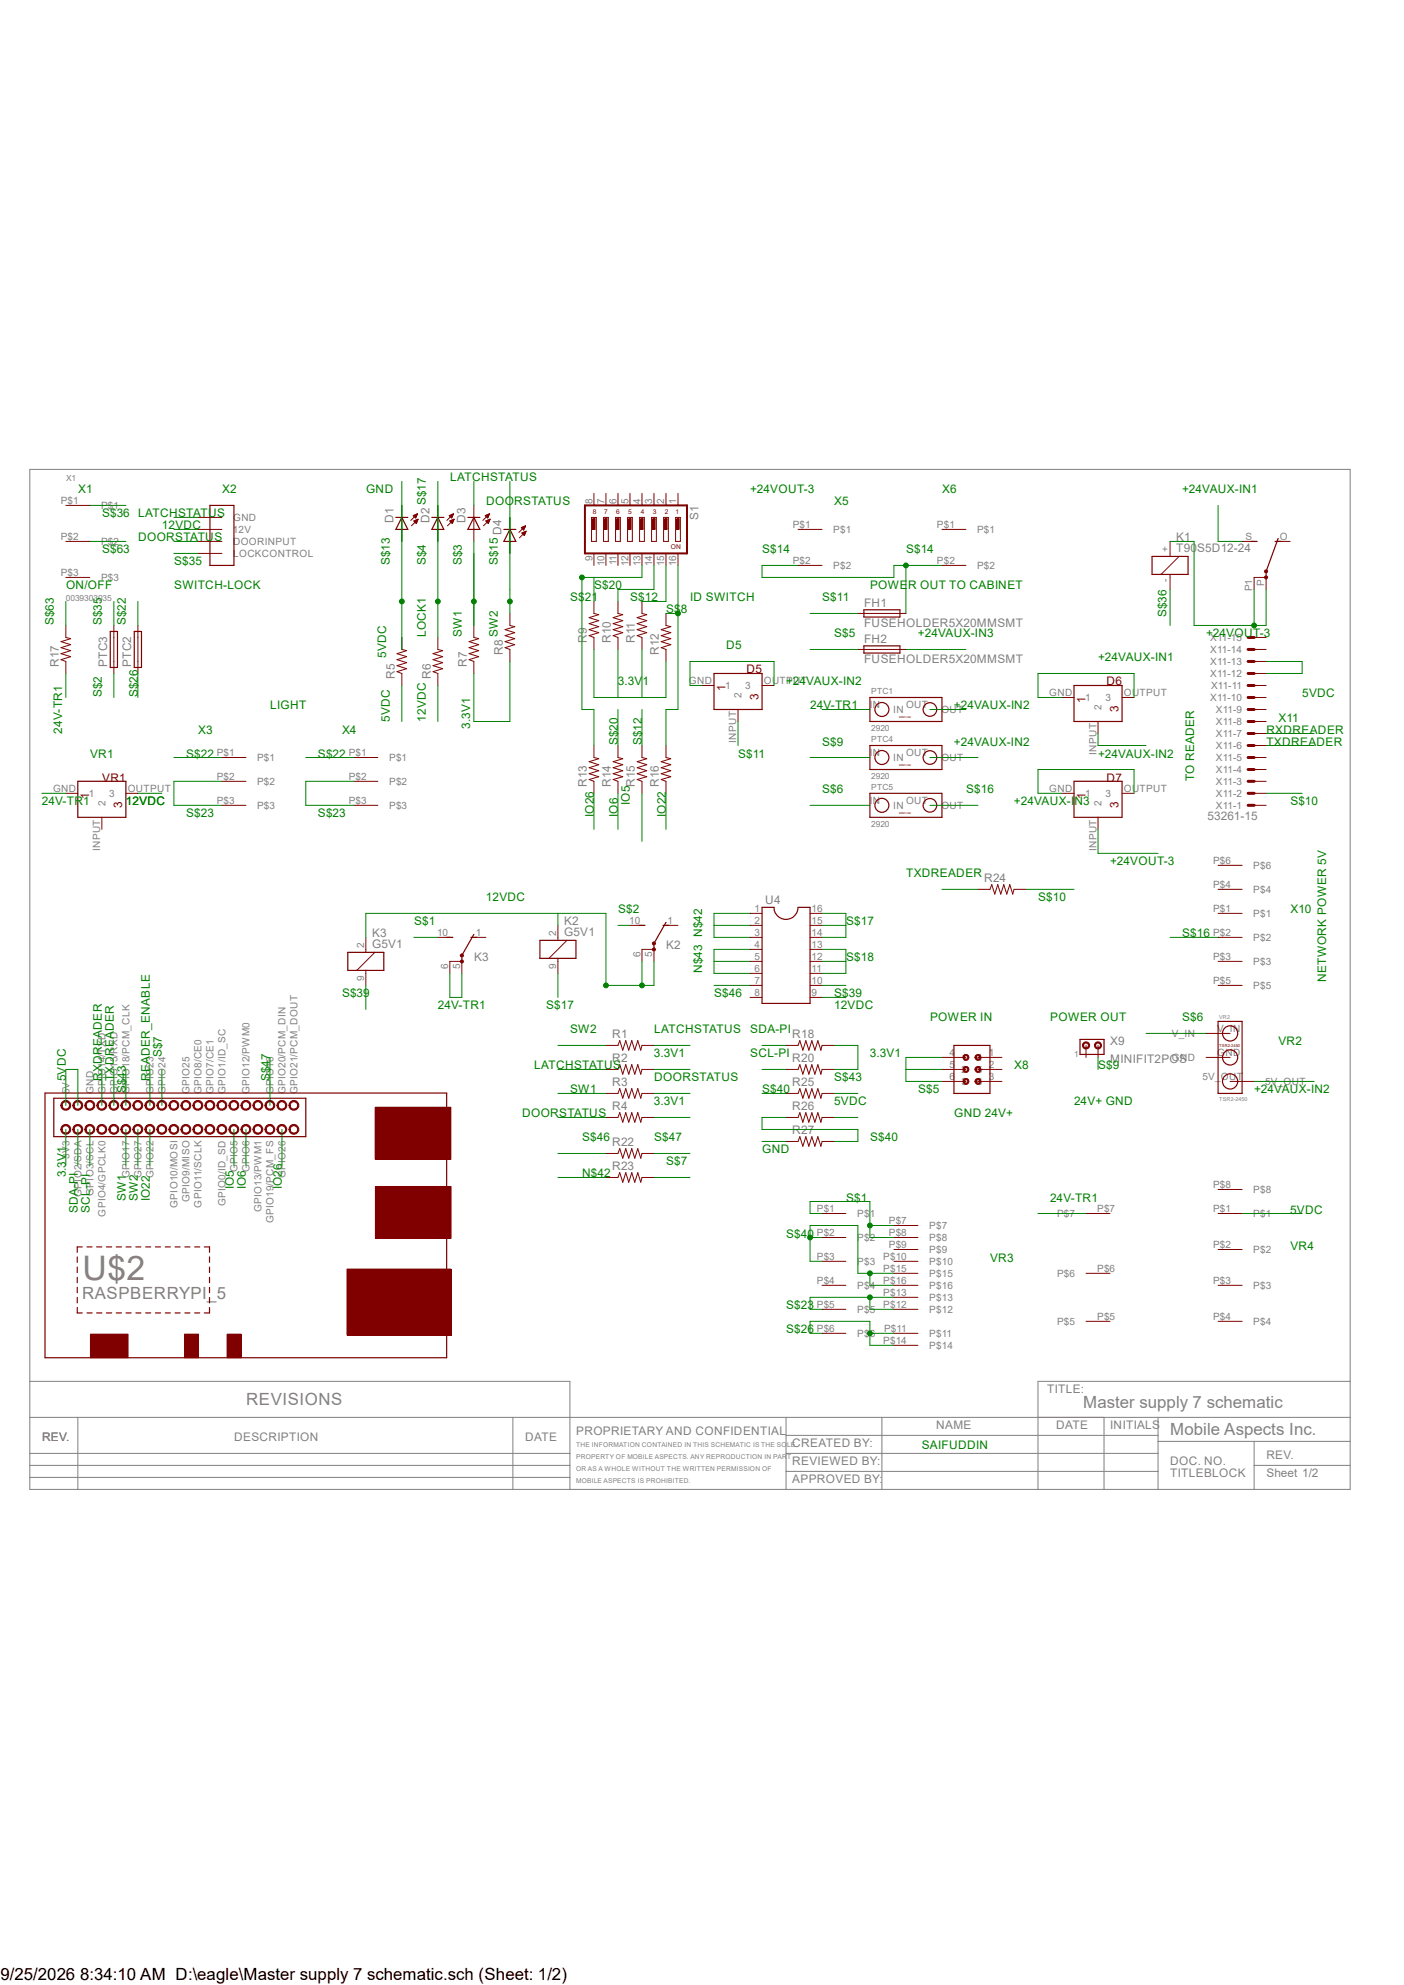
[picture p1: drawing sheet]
<svg xmlns="http://www.w3.org/2000/svg" width="297mm" height="420mm" viewBox="0 0 297 420" stroke-linecap="round" stroke-linejoin="round" font-family="sans-serif">
<defs><g id="words">
<text font-size="7.2" fill="#808080" x="17.4" y="270.8">U$2</text>
<g font-size="3.6" fill="#808080">
<text x="17.4" y="274.8">RASPBERRYPI_5</text>
<text x="52.1" y="297.4">REVISIONS</text>
<text x="229.2" y="298">Master supply 7 schematic</text>
<text x="247.6" y="303.7">Mobile Aspects Inc.</text>
</g>
<text font-size="3.6" x=".1" y="418.9">9/25/2026 8:34:10 AM D:\eagle\Master supply 7 schematic.sch (Sheet: 1/2)</text>
<g font-size="2.5" fill="#008000">
<text x="95.2" y="101.9">LATCHSTATUS</text>
<text x="16.5" y="104.4">X1</text>
<text x="47" y="104.4">X2</text>
<text x="77.4" y="104.4">GND</text>
<text x="90.1" y="106.9" transform="rotate(-90 90.1 106.9)">S$17</text>
<text x="102.8" y="106.9">DOORSTATUS</text>
<text x="158.7" y="104.4">+24VOUT-3</text>
<text x="176.5" y="106.9">X5</text>
<text x="199.3" y="104.4">X6</text>
<text x="250.1" y="104.4">+24VAUX-IN1</text>
<text x="21.6" y="109.5">S$36 LATCHSTATUS</text>
<text x="34.2" y="112">12VDC</text>
<text x="21.6" y="117.1">S$63</text>
<text x="29.2" y="114.6">DOORSTATUS</text>
<text x="36.8" y="119.6">S$35</text>
<text x="82.5" y="119.6" transform="rotate(-90 82.5 119.6)">S$13</text>
<text x="90.1" y="119.6" transform="rotate(-90 90.1 119.6)">S$4</text>
<text x="97.7" y="119.6" transform="rotate(-90 97.7 119.6)">S$3</text>
<text x="105.3" y="119.6" transform="rotate(-90 105.3 119.6)">S$15</text>
<text x="161.2" y="117.1">S$14</text>
<text x="191.7" y="117.1">S$14</text>
<text x="14" y="124.7">ON/OFF</text>
<text x="36.8" y="124.7">SWITCH-LOCK</text>
<text x="125.7" y="124.7">S$20</text>
<text x="184.1" y="124.7">POWER OUT TO CABINET</text>
<text x="120.6" y="127.3">S$21</text>
<text x="133.3" y="127.3">S$12</text>
<text x="140.9" y="129.8">S$8</text>
<text x="146" y="127.3">ID SWITCH</text>
<text x="174" y="127.3">S$11</text>
<text x="246.8" y="130.6" transform="rotate(-90 246.8 130.6)">S$36</text>
<text x="11.4" y="132.3" transform="rotate(-90 11.4 132.3)">S$63</text>
<text x="21.5" y="132.3" transform="rotate(-90 21.5 132.3)">S$35</text>
<text x="26.6" y="132.3" transform="rotate(-90 26.6 132.3)">S$22</text>
<text x="90.1" y="134.8" transform="rotate(-90 90.1 134.8)">LOCK1</text>
<text x="97.7" y="134.8" transform="rotate(-90 97.7 134.8)">SW1</text>
<text x="105.3" y="134.8" transform="rotate(-90 105.3 134.8)">SW2</text>
<text x="153.6" y="137.4">D5</text>
<text x="176.5" y="134.9">S$5</text>
<text x="194.2" y="134.9">+24VAUX-IN3</text>
<text x="255.1" y="134.9">+24VOUT-3</text>
<text x="81.7" y="139.3" transform="rotate(-90 81.7 139.3)">5VDC</text>
<text x="232.3" y="140">+24VAUX-IN1</text>
<text x="21.5" y="147.5" transform="rotate(-90 21.5 147.5)">S$2</text>
<text x="29.2" y="147.5" transform="rotate(-90 29.2 147.5)">S$26</text>
<text x="130.7" y="145">3.3V1</text>
<text x="166.3" y="145">+24VAUX-IN2</text>
<text x="275.5" y="147.6">5VDC</text>
<text x="13.2" y="155.2" transform="rotate(-90 13.2 155.2)">24V-TR1</text>
<text x="41.9" y="155.2">X3</text>
<text x="57.2" y="150.1">LIGHT</text>
<text x="72.4" y="155.2">X4</text>
<text x="82.5" y="152.7" transform="rotate(-90 82.5 152.7)">5VDC</text>
<text x="90.1" y="152.7" transform="rotate(-90 90.1 152.7)">12VDC</text>
<text x="99.5" y="154.2" transform="rotate(-90 99.5 154.2)">3.3V1</text>
<text x="171.4" y="150.1">24V-TR1</text>
<text x="201.8" y="150.1">+24VAUX-IN2</text>
<text x="267.9" y="155.2">RXDREADER</text>
<text x="270.4" y="152.7">X11</text>
<text x="19" y="160.3">VR1</text>
<text x="39.4" y="160.3">S$22</text>
<text x="67.3" y="160.3">S$22</text>
<text x="130.7" y="157.7" transform="rotate(-90 130.7 157.7)">S$20</text>
<text x="135.8" y="157.7" transform="rotate(-90 135.8 157.7)">S$12</text>
<text x="156.2" y="160.3">S$11</text>
<text x="174" y="157.7">S$9</text>
<text x="201.8" y="157.7">+24VAUX-IN2</text>
<text x="232.3" y="160.3">+24VAUX-IN2</text>
<text x="267.9" y="157.7">TXDREADER</text>
<text x="174" y="167.9">S$6</text>
<text x="204.4" y="167.9">S$16</text>
<text x="252.6" y="165.3" transform="rotate(-90 252.6 165.3)">TO READER</text>
<text x="8.8" y="170.4">24V-TR1</text>
<text x="26.6" y="170.4">12VDC</text>
<text x="39.4" y="172.9">S$23</text>
<text x="67.3" y="172.9">S$23</text>
<text x="125.6" y="172.9" transform="rotate(-90 125.6 172.9)">IO26</text>
<text x="130.7" y="172.9" transform="rotate(-90 130.7 172.9)">IO6</text>
<text x="133.3" y="170.4" transform="rotate(-90 133.3 170.4)">IO5</text>
<text x="140.9" y="172.9" transform="rotate(-90 140.9 172.9)">IO22</text>
<text x="214.5" y="170.4">+24VAUX-IN3</text>
<text x="273" y="170.4">S$10</text>
<text x="191.7" y="185.6">TXDREADER</text>
<text x="234.8" y="183.1">+24VOUT-3</text>
<text x="102.8" y="190.7">12VDC</text>
<text x="219.6" y="190.7">S$10</text>
<text x="87.6" y="195.8">S$1</text>
<text x="130.8" y="193.3">S$2</text>
<text x="179" y="195.8">S$17</text>
<text x="273" y="193.3">X10</text>
<text x="179" y="203.4">S$18</text>
<text x="250.1" y="198.3">S$16</text>
<text x="148.5" y="205.9" transform="rotate(-90 148.5 205.9)">N$43 N$42</text>
<text x="280.5" y="207.8" transform="rotate(-90 280.5 207.8)">NETWORK POWER 5V</text>
<text x="72.3" y="211">S$39</text>
<text x="92.6" y="213.6">24V-TR1</text>
<text x="115.5" y="213.6">S$17</text>
<text x="151.1" y="211">S$46</text>
<text x="176.4" y="213.6">12VDC</text>
<text x="176.5" y="211">S$39</text>
<text x="120.6" y="218.7">SW2</text>
<text x="138.4" y="218.7">LATCHSTATUS</text>
<text x="158.7" y="218.7">SDA-PI</text>
<text x="196.8" y="216.1">POWER IN</text>
<text x="222.2" y="216.1">POWER OUT</text>
<text x="250.1" y="216.1">S$6</text>
<text x="270.4" y="221.2">VR2</text>
<text x="34.2" y="223.7" transform="rotate(-90 34.2 223.7)">S$7</text>
<text x="113" y="226.3">LATCHSTATUS</text>
<text x="138.3" y="223.7">3.3V1</text>
<text x="158.7" y="223.7">SCL-PI</text>
<text x="184" y="223.7">3.3V1</text>
<text x="214.5" y="226.3">X8</text>
<text x="232.3" y="226.3">S$9</text>
<text x="13.9" y="228.8" transform="rotate(-90 13.9 228.8)">5VDC</text>
<text x="21.5" y="228.8" transform="rotate(-90 21.5 228.8)">RXDREADER</text>
<text x="24.1" y="228.8" transform="rotate(-90 24.1 228.8)">TXDREADER</text>
<text x="26.6" y="231.3" transform="rotate(-90 26.6 231.3)">S$43</text>
<text x="31.7" y="228.8" transform="rotate(-90 31.7 228.8)">READER_ENABLE</text>
<text x="57.1" y="228.8" transform="rotate(-90 57.1 228.8)">S$47</text>
<text x="120.6" y="231.4">SW1</text>
<text x="138.3" y="233.9">3.3V1</text>
<text x="138.4" y="228.8">DOORSTATUS</text>
<text x="161.2" y="231.4">S$40</text>
<text x="176.4" y="233.9">5VDC</text>
<text x="176.5" y="228.8">S$43</text>
<text x="194.2" y="231.4">S$5</text>
<text x="227.2" y="233.9">24V+ GND</text>
<text x="265.3" y="231.4">+24VAUX-IN2</text>
<text x="110.4" y="236.4">DOORSTATUS</text>
<text x="201.8" y="236.4">GND 24V+</text>
<text x="123.1" y="241.5">S$46</text>
<text x="138.4" y="241.5">S$47</text>
<text x="161.2" y="244.1">GND</text>
<text x="184.1" y="241.5">S$40</text>
<text x="13.9" y="249.1" transform="rotate(-90 13.9 249.1)">3.3V1</text>
<text x="49.5" y="251.6" transform="rotate(-90 49.5 251.6)">IO5</text>
<text x="52" y="251.6" transform="rotate(-90 52 251.6)">IO6</text>
<text x="59.6" y="251.6" transform="rotate(-90 59.6 251.6)">IO26</text>
<text x="123.1" y="249.1">N$42</text>
<text x="140.9" y="246.6">S$7</text>
<text x="16.5" y="256.7" transform="rotate(-90 16.5 256.7)">SDA-PI</text>
<text x="19" y="256.7" transform="rotate(-90 19 256.7)">SCL-PI</text>
<text x="26.6" y="254.2" transform="rotate(-90 26.6 254.2)">SW1</text>
<text x="29.2" y="254.2" transform="rotate(-90 29.2 254.2)">SW2</text>
<text x="31.7" y="254.2" transform="rotate(-90 31.7 254.2)">IO22</text>
<text x="179" y="254.2">S$1</text>
<text x="222.1" y="254.2">24V-TR1</text>
<text x="272.9" y="256.8">5VDC</text>
<text x="166.3" y="261.8">S$40</text>
<text x="209.5" y="266.9">VR3</text>
<text x="273" y="264.4">VR4</text>
<text x="166.3" y="277">S$23</text>
<text x="166.3" y="282.1">S$26</text>
<text x="195" y="306.5">SAIFUDDIN</text>
</g>
<g font-size="2.5" fill="#808080">
<text x="83.2" y="110.7" transform="rotate(-90 83.2 110.7)">D1</text>
<text x="90.8" y="110.7" transform="rotate(-90 90.8 110.7)">D2</text>
<text x="98.5" y="110.7" transform="rotate(-90 98.5 110.7)">D3</text>
<text x="106.1" y="113.2" transform="rotate(-90 106.1 113.2)">D4</text>
<text x="147.7" y="110" transform="rotate(-90 147.7 110)">S1</text>
<text x="248.8" y="116.7">T90S5D12-24</text>
<text x="248.8" y="114.6">K1</text>
<text x="182.8" y="128.4">FH1</text>
<text x="124.2" y="136.1" transform="rotate(-90 124.2 136.1)">R9</text>
<text x="129.2" y="136.1" transform="rotate(-90 129.2 136.1)">R10</text>
<text x="134.3" y="136.1" transform="rotate(-90 134.3 136.1)">R11</text>
<text x="182.8" y="132.7">FUSEHOLDER5X20MMSMT</text>
<text x="182.8" y="136">FH2</text>
<text x="12.4" y="141.2" transform="rotate(-90 12.4 141.2)">R17</text>
<text x="22.7" y="141.2" transform="rotate(-90 22.7 141.2)">PTC3</text>
<text x="27.8" y="141.2" transform="rotate(-90 27.8 141.2)">PTC2</text>
<text x="83.5" y="143.7" transform="rotate(-90 83.5 143.7)">R5</text>
<text x="91.1" y="143.7" transform="rotate(-90 91.1 143.7)">R6</text>
<text x="98.8" y="141.2" transform="rotate(-90 98.8 141.2)">R7</text>
<text x="106.4" y="138.6" transform="rotate(-90 106.4 138.6)">R8</text>
<text x="139.4" y="138.6" transform="rotate(-90 139.4 138.6)">R12</text>
<text x="182.8" y="140.3">FUSEHOLDER5X20MMSMT</text>
<text x="124.2" y="166.6" transform="rotate(-90 124.2 166.6)">R13</text>
<text x="129.2" y="166.6" transform="rotate(-90 129.2 166.6)">R14</text>
<text x="134.3" y="166.6" transform="rotate(-90 134.3 166.6)">R15</text>
<text x="139.4" y="166.6" transform="rotate(-90 139.4 166.6)">R16</text>
<text x="255.4" y="173.6">53261-15</text>
<text x="161.9" y="191.3">U4</text>
<text x="208.2" y="186.7">R24</text>
<text x="119.3" y="198">G5V1</text>
<text x="119.3" y="195.8">K2</text>
<text x="78.7" y="200.5">G5V1</text>
<text x="78.7" y="198.3">K3</text>
<text x="100.3" y="203.4">K3</text>
<text x="140.9" y="200.9">K2</text>
<text x="129.5" y="219.7">R1</text>
<text x="167.6" y="219.7">R18</text>
<text x="234.9" y="221.2">X9</text>
<text x="129.5" y="224.8">R2</text>
<text x="167.6" y="224.8">R20</text>
<text x="234.9" y="225">MINIFIT2POS</text>
<text x="129.5" y="229.8">R3</text>
<text x="167.6" y="229.8">R25</text>
<text x="129.5" y="234.9">R4</text>
<text x="167.6" y="234.9">R26</text>
<text x="167.6" y="240">R27</text>
<text x="129.5" y="242.5">R22</text>
<text x="129.5" y="247.6">R23</text>
<text x="221.5" y="294.8">TITLE:</text>
<text x="8.9" y="305">REV.</text>
<text x="49.5" y="305">DESCRIPTION</text>
<text x="111.1" y="305">DATE</text>
<text x="121.9" y="303.7">PROPRIETARY AND CONFIDENTIAL</text>
<text x="198" y="302.4">NAME</text>
<text x="223.4" y="302.4">DATE</text>
<text x="234.9" y="302.4">INITIALS</text>
<text x="167.6" y="306.2">CREATED BY:</text>
<text x="167.6" y="310.1">REVIEWED BY:</text>
<text x="247.6" y="310.1">DOC. NO.</text>
<text x="267.9" y="308.8">REV.</text>
<text x="167.6" y="313.9">APPROVED BY:</text>
<text x="247.6" y="312.6">TITLEBLOCK</text>
<text x="267.9" y="312.6">Sheet 1/2</text>
</g>
<g font-size="2.5" fill="#800000">
<text x="157.9" y="142.5">D5</text>
<text x="153.5" y="146.3" transform="rotate(-90 153.5 146.3)">1</text>
<text x="160.4" y="148.2" transform="rotate(-90 160.4 148.2)">3</text>
<text x="229.6" y="148.8" transform="rotate(-90 229.6 148.8)">1</text>
<text x="234.1" y="145">D6</text>
<text x="236.6" y="150.8" transform="rotate(-90 236.6 150.8)">3</text>
<text x="21.6" y="165.4">VR1</text>
<text x="234.1" y="165.4">D7</text>
<text x="18.9" y="169.1" transform="rotate(-90 18.9 169.1)">1</text>
<text x="25.9" y="171" transform="rotate(-90 25.9 171)">3</text>
<text x="229.6" y="169.1" transform="rotate(-90 229.6 169.1)">1</text>
<text x="236.6" y="171" transform="rotate(-90 236.6 171)">3</text>
</g>
<g font-size="2.1" fill="#808080">
<text x="12.9" y="106.6">P$1</text>
<text x="21.4" y="107.7">P$1</text>
<text x="125.3" y="106.6" transform="rotate(-90 125.3 106.6)">8</text>
<text x="127.8" y="106.6" transform="rotate(-90 127.8 106.6)">7</text>
<text x="130.4" y="106.6" transform="rotate(-90 130.4 106.6)">6</text>
<text x="132.9" y="106.6" transform="rotate(-90 132.9 106.6)">5</text>
<text x="135.5" y="106.6" transform="rotate(-90 135.5 106.6)">4</text>
<text x="138" y="106.6" transform="rotate(-90 138 106.6)">3</text>
<text x="140.5" y="106.6" transform="rotate(-90 140.5 106.6)">2</text>
<text x="143" y="106.6" transform="rotate(-90 143 106.6)">1</text>
<text x="49.3" y="112.8">12V</text>
<text x="49.3" y="110.2">GND</text>
<text x="167.7" y="111.7">P$1</text>
<text x="176.3" y="112.8">P$1</text>
<text x="198.2" y="111.7">P$1</text>
<text x="206.7" y="112.8">P$1</text>
<text x="12.9" y="114.2">P$2</text>
<text x="21.4" y="115.3">P$2</text>
<text x="49.3" y="115.3">DOORINPUT</text>
<text x="49.3" y="117.9">LOCKCONTROL</text>
<text x="125.3" y="118.6" transform="rotate(-90 125.3 118.6)">9</text>
<text x="127.8" y="119.8" transform="rotate(-90 127.8 119.8)">10</text>
<text x="130.4" y="119.6" transform="rotate(-90 130.4 119.6)">11</text>
<text x="132.9" y="119.8" transform="rotate(-90 132.9 119.8)">12</text>
<text x="135.5" y="119.8" transform="rotate(-90 135.5 119.8)">13</text>
<text x="138" y="119.8" transform="rotate(-90 138 119.8)">14</text>
<text x="140.5" y="119.8" transform="rotate(-90 140.5 119.8)">15</text>
<text x="143" y="119.8" transform="rotate(-90 143 119.8)">16</text>
<text x="167.7" y="119.3">P$2</text>
<text x="198.2" y="119.3">P$2</text>
<text x="247.2" y="116.8" transform="rotate(-90 247.2 116.8)">+</text>
<text x="263.5" y="114.2">S</text>
<text x="270.8" y="114.2">O</text>
<text x="12.9" y="121.8">P$3</text>
<text x="21.4" y="122.9">P$3</text>
<text x="176.3" y="120.4">P$2</text>
<text x="206.7" y="120.4">P$2</text>
<text x="247.2" y="123.2" transform="rotate(-90 247.2 123.2)">-</text>
<text x="264.9" y="125.1" transform="rotate(-90 264.9 125.1)">P1</text>
<text x="267.5" y="124" transform="rotate(-90 267.5 124)">P</text>
<text x="256" y="135.6">X11-15</text>
<text x="256" y="143.3">X11-12</text>
<text x="256" y="140.7">X11-13</text>
<text x="256" y="138.2">X11-14</text>
<text x="145.8" y="144.7">GND</text>
<text x="153.4" y="145.8">1</text>
<text x="156.9" y="147.7" transform="rotate(-90 156.9 147.7)">2</text>
<text x="157.6" y="145.8">3</text>
<text x="161.6" y="144.7">OUTPUT</text>
<text x="184" y="149.7">IN</text>
<text x="191.7" y="149.7">OUT</text>
<text x="222" y="147.2">GND</text>
<text x="229.5" y="148.3">1</text>
<text x="233.8" y="148.3">3</text>
<text x="237.7" y="147.2">OUTPUT</text>
<text x="256" y="148.3">X11-10</text>
<text x="256.2" y="145.8">X11-11</text>
<text x="189" y="150.9">IN</text>
<text x="199.1" y="150.9">OUT</text>
<text x="233" y="150.3" transform="rotate(-90 233 150.3)">2</text>
<text x="257.2" y="156">X11-7</text>
<text x="257.2" y="153.4">X11-8</text>
<text x="257.2" y="150.9">X11-9</text>
<text x="45.8" y="159.9">P$1</text>
<text x="54.4" y="161">P$1</text>
<text x="73.8" y="159.9">P$1</text>
<text x="82.3" y="161">P$1</text>
<text x="155.7" y="157.2" transform="rotate(-90 155.7 157.2)">INPUT</text>
<text x="184" y="159.9">IN</text>
<text x="189" y="161">IN</text>
<text x="191.7" y="159.9">OUT</text>
<text x="199.1" y="161">OUT</text>
<text x="231.9" y="159.7" transform="rotate(-90 231.9 159.7)">INPUT</text>
<text x="257.2" y="161">X11-5</text>
<text x="257.2" y="158.5">X11-6</text>
<text x="11.2" y="167.5">GND</text>
<text x="27" y="167.5">OUTPUT</text>
<text x="45.8" y="165">P$2</text>
<text x="54.4" y="166.1">P$2</text>
<text x="73.8" y="165">P$2</text>
<text x="82.3" y="166.1">P$2</text>
<text x="222" y="167.5">GND</text>
<text x="237.7" y="167.5">OUTPUT</text>
<text x="257.2" y="166.1">X11-3</text>
<text x="257.2" y="163.6">X11-4</text>
<text x="18.8" y="168.6">1</text>
<text x="22.3" y="170.6" transform="rotate(-90 22.3 170.6)">2</text>
<text x="23.1" y="168.7">3</text>
<text x="45.8" y="170.1">P$3</text>
<text x="54.4" y="171.2">P$3</text>
<text x="73.8" y="170.1">P$3</text>
<text x="82.3" y="171.2">P$3</text>
<text x="184" y="170.1">IN</text>
<text x="189" y="171.2">IN</text>
<text x="191.7" y="170.1">OUT</text>
<text x="199.1" y="171.2">OUT</text>
<text x="229.5" y="168.6">1</text>
<text x="233" y="170.6" transform="rotate(-90 233 170.6)">2</text>
<text x="233.8" y="168.7">3</text>
<text x="257.2" y="171.2">X11-1</text>
<text x="257.2" y="168.7">X11-2</text>
<text x="21.2" y="180" transform="rotate(-90 21.2 180)">INPUT</text>
<text x="231.9" y="180" transform="rotate(-90 231.9 180)">INPUT</text>
<text x="256.6" y="182.8">P$6</text>
<text x="265.1" y="183.9">P$6</text>
<text x="256.6" y="187.8">P$4</text>
<text x="265.1" y="188.9">P$4</text>
<text x="92.5" y="198">10</text>
<text x="100.6" y="198">1</text>
<text x="117.7" y="198" transform="rotate(-90 117.7 198)">2</text>
<text x="133.1" y="195.5">10</text>
<text x="141.2" y="195.5">1</text>
<text x="159.6" y="192.9">1</text>
<text x="159.6" y="195.5">2</text>
<text x="159.6" y="198">3</text>
<text x="171.7" y="198">14</text>
<text x="171.7" y="195.5">15</text>
<text x="171.7" y="192.9">16</text>
<text x="256.6" y="192.9">P$1</text>
<text x="256.6" y="198">P$2</text>
<text x="265.1" y="194">P$1</text>
<text x="77" y="200.5" transform="rotate(-90 77 200.5)">2</text>
<text x="135.5" y="202.4" transform="rotate(-90 135.5 202.4)">6</text>
<text x="138" y="202.4" transform="rotate(-90 138 202.4)">5</text>
<text x="159.6" y="200.5">4</text>
<text x="159.6" y="203.1">5</text>
<text x="171.7" y="203.1">12</text>
<text x="171.7" y="200.5">13</text>
<text x="256.6" y="203.1">P$3</text>
<text x="265.1" y="199.1">P$2</text>
<text x="77" y="207.5" transform="rotate(-90 77 207.5)">9</text>
<text x="94.8" y="205" transform="rotate(-90 94.8 205)">6</text>
<text x="97.4" y="205" transform="rotate(-90 97.4 205)">5</text>
<text x="117.7" y="205" transform="rotate(-90 117.7 205)">9</text>
<text x="159.6" y="205.6">6</text>
<text x="159.6" y="208.2">7</text>
<text x="171.7" y="208.2">10</text>
<text x="171.7" y="205.6">11</text>
<text x="256.6" y="208.2">P$5</text>
<text x="265.1" y="204.2">P$3</text>
<text x="265.1" y="209.3">P$5</text>
<text x="159.6" y="210.7">8</text>
<text x="171.7" y="210.7">9</text>
<text x="247.9" y="219.4">V_IN</text>
<text x="257.5" y="218.3">V_IN</text>
<text x="200.8" y="223.4">4</text>
<text x="200.8" y="225.9">5</text>
<text x="203.4" y="224.5">1</text>
<text x="203.4" y="227">2</text>
<text x="206.7" y="224.5">4</text>
<text x="206.7" y="227">5</text>
<text x="209.2" y="223.4">1</text>
<text x="209.2" y="225.9">2</text>
<text x="247.9" y="224.5">GND</text>
<text x="257.5" y="223.4">GND</text>
<text x="14.7" y="231.6" transform="rotate(-90 14.7 231.6)">5V</text>
<text x="19.8" y="231.5" transform="rotate(-90 19.8 231.5)">GND</text>
<text x="22.3" y="231.5" transform="rotate(-90 22.3 231.5)">GPIO14/TXD</text>
<text x="24.9" y="231.5" transform="rotate(-90 24.9 231.5)">GPIO15/RXD</text>
<text x="27.4" y="231.5" transform="rotate(-90 27.4 231.5)">GPIO18/PCM_CLK</text>
<text x="32.5" y="231.5" transform="rotate(-90 32.5 231.5)">GPIO23</text>
<text x="35" y="231.5" transform="rotate(-90 35 231.5)">GPIO24</text>
<text x="40.1" y="231.5" transform="rotate(-90 40.1 231.5)">GPIO25</text>
<text x="42.6" y="231.5" transform="rotate(-90 42.6 231.5)">GPIO8/CE0</text>
<text x="45.2" y="231.5" transform="rotate(-90 45.2 231.5)">GPIO7/CE1</text>
<text x="47.7" y="231.5" transform="rotate(-90 47.7 231.5)">GPIO1/ID_SC</text>
<text x="52.8" y="231.5" transform="rotate(-90 52.8 231.5)">GPIO12/PWM0</text>
<text x="57.9" y="231.5" transform="rotate(-90 57.9 231.5)">GPIO16</text>
<text x="60.4" y="231.5" transform="rotate(-90 60.4 231.5)">GPIO20/PCM_DIN</text>
<text x="62.9" y="231.5" transform="rotate(-90 62.9 231.5)">GPIO21/PCM_DOUT</text>
<text x="200.8" y="228.4">6</text>
<text x="203.4" y="229.6">3</text>
<text x="206.7" y="229.6">6</text>
<text x="209.2" y="228.4">3</text>
<text x="254.4" y="228.4">5V_OUT</text>
<text x="267.6" y="229.6">5V_OUT</text>
<text x="14.7" y="245.2" transform="rotate(-90 14.7 245.2)">3V3</text>
<text x="27.4" y="249.3" transform="rotate(-90 27.4 249.3)">GPIO17</text>
<text x="29.9" y="249.3" transform="rotate(-90 29.9 249.3)">GPIO27</text>
<text x="32.5" y="249.3" transform="rotate(-90 32.5 249.3)">GPIO22</text>
<text x="50.3" y="248.1" transform="rotate(-90 50.3 248.1)">GPIO5</text>
<text x="52.8" y="248.1" transform="rotate(-90 52.8 248.1)">GPIO6</text>
<text x="60.4" y="249.3" transform="rotate(-90 60.4 249.3)">GPIO26</text>
<text x="256.6" y="251.3">P$8</text>
<text x="17.2" y="253.2" transform="rotate(-90 17.2 253.2)">GPIO2/SDA</text>
<text x="19.8" y="253" transform="rotate(-90 19.8 253)">GPIO3/SCL</text>
<text x="22.3" y="257.4" transform="rotate(-90 22.3 257.4)">GPIO4/GPCLK0</text>
<text x="37.6" y="255.6" transform="rotate(-90 37.6 255.6)">GPIO10/MOSI</text>
<text x="40.1" y="254.4" transform="rotate(-90 40.1 254.4)">GPIO9/MISO</text>
<text x="42.6" y="255.5" transform="rotate(-90 42.6 255.5)">GPIO11/SCLK</text>
<text x="47.7" y="255.2" transform="rotate(-90 47.7 255.2)">GPIO0/ID_SD</text>
<text x="55.3" y="256.5" transform="rotate(-90 55.3 256.5)">GPIO13/PWM1</text>
<text x="172.8" y="256.4">P$1</text>
<text x="181.4" y="257.5">P$1</text>
<text x="223.6" y="257.5">P$7</text>
<text x="232.1" y="256.4">P$7</text>
<text x="256.6" y="256.4">P$1</text>
<text x="265.1" y="257.5">P$1</text>
<text x="265.1" y="252.4">P$8</text>
<text x="57.9" y="258.8" transform="rotate(-90 57.9 258.8)">GPIO19/PCM_FS</text>
<text x="172.8" y="261.4">P$2</text>
<text x="181.4" y="262.6">P$2</text>
<text x="188" y="258.9">P$7</text>
<text x="188" y="261.4">P$8</text>
<text x="188" y="264">P$9</text>
<text x="196.6" y="260.1">P$7</text>
<text x="196.6" y="262.6">P$8</text>
<text x="256.6" y="264">P$2</text>
<text x="172.8" y="266.5">P$3</text>
<text x="181.4" y="267.7">P$3</text>
<text x="186.9" y="266.5">P$10</text>
<text x="186.9" y="269.1">P$15</text>
<text x="196.6" y="265.1">P$9</text>
<text x="196.6" y="267.7">P$10</text>
<text x="232.1" y="269.1">P$6</text>
<text x="265.1" y="265.1">P$2</text>
<text x="172.8" y="271.6">P$4</text>
<text x="181.4" y="272.7">P$4</text>
<text x="186.9" y="274.1">P$13</text>
<text x="186.9" y="271.6">P$16</text>
<text x="196.6" y="275.3">P$13</text>
<text x="196.6" y="270.2">P$15</text>
<text x="196.6" y="272.7">P$16</text>
<text x="223.6" y="270.2">P$6</text>
<text x="256.6" y="271.6">P$3</text>
<text x="265.1" y="272.7">P$3</text>
<text x="172.8" y="276.7">P$5</text>
<text x="172.8" y="281.8">P$6</text>
<text x="181.4" y="277.8">P$5</text>
<text x="186.9" y="276.7">P$12</text>
<text x="187" y="281.8">P$11</text>
<text x="196.6" y="277.8">P$12</text>
<text x="223.6" y="280.3">P$5</text>
<text x="232.1" y="279.2">P$5</text>
<text x="256.6" y="279.2">P$4</text>
<text x="265.1" y="280.3">P$4</text>
<text x="181.4" y="282.9">P$6</text>
<text x="186.9" y="284.3">P$14</text>
<text x="196.6" y="282.9">P$11</text>
<text x="196.6" y="285.4">P$14</text>
</g>
<g font-size="1.8" fill="#808080">
<text x="14" y="101.9">X1</text>
<text x="13.9" y="127.3">0039303035</text>
<text x="184.3" y="146.8">PTC1</text>
<text x="184.3" y="154.7">2920</text>
<text x="184.3" y="157">PTC4</text>
<text x="184.3" y="164.8">2920</text>
<text x="184.3" y="167.1">PTC5</text>
<text x="184.3" y="175">2920</text>
<text x="227.2" y="223.7">1</text>
</g>
<g font-size="1.4" fill="#800000">
<text x="125.4" y="108.8">8</text>
<text x="127.8" y="108.7">7</text>
<text x="130.3" y="108.8">6</text>
<text x="132.9" y="108.8">5</text>
<text x="135.5" y="108.8">4</text>
<text x="138.1" y="108.8">3</text>
<text x="140.6" y="108.8">2</text>
<text x="142.9" y="108.8">1</text>
<text x="141.9" y="116.2">ON</text>
</g>
<g font-size="1.4" fill="#808080">
<text x="121.9" y="306.2">THE INFORMATION CONTAINED IN THIS SCHEMATIC IS THE SOLE</text>
<text x="121.9" y="308.8">PROPERTY OF MOBILE ASPECTS. ANY REPRODUCTION IN PART</text>
<text x="121.9" y="311.3">OR AS A WHOLE WITHOUT THE WRITTEN PERMISSION OF</text>
<text x="121.9" y="313.9">MOBILE ASPECTS IS PROHIBITED.</text>
</g>
<g font-size="1.1" fill="#808080">
<text x="257.9" y="215.6">VR2</text>
<text x="257.9" y="232.9">TSR2-2450</text>
</g>
<text font-size=".8" fill="#800000" x="257.9" y="221.4">TSR2-2450</text>
<g font-size=".6" fill="#800000">
<text x="190.1" y="151.9">2920FUSE</text>
<text x="190.1" y="162.1">2920FUSE</text>
<text x="190.1" y="172.2">2920FUSE</text>
</g>
</g></defs>
<g fill="none" stroke="#808080" stroke-width=".21">
<path d="M6.3 99.3h279.3v215.8h-279.3zM6.3 299.9h279.3M6.3 292.3h114.3v22.8M16.5 299.9v15.2M108.5 299.9v15.2M166.3 299.9v15.2M186.6 299.9v15.2M233.6 299.9v15.2M245 299.9v15.2M285.6 292.3h-66v22.8M6.3 310h114.3M6.3 307.5h114.3"/>
<path d="M6.3 312.6h114.3M166.3 311.3h78.7M166.3 307.5h78.7M166.3 303.7h78.7M245 305h40.6M265.3 305v10.1M265.3 310h20.3"/>
</g>
<g fill="none" stroke="#800000" stroke-width=".21">
<path d="M41.9 109.5h5M41.9 112h5M41.9 114.6h5M41.9 117.1h5M85 106.9v7.7M87.4 109.1h.7M87.5 109.2h.6M87.5 110.2l.9-.3-.3 .8zM87.6 110.2h.7M87.6 109.3h.5M87.6 109h.6M87.7 110.3h.5"/>
<path d="M87.7 109.3h.4M87.8 110.4h.4M87.8 110.2h.5M87.8 109.4h.2M87.8 110.5h.4M87.8 108.9h.4M87.9 109.5h.1M87.9 110.6h.2M87.9 110.1h.4M88 110.7h.1M88.1 108.8h.2M88.1 110h.3"/>
<path d="M88.3 108.8h.1M88.3 108.7l-1.4 1.4M88.3 108.7l-.4 .9-.5-.5M88.3 108.7l-.9 .4M88.3 109.9h.1M88.4 109.9l-1.4 1.4M92.6 106.9v7.7M95 109.1h.8M95.1 109.2h.6M95.2 110.2h.7M95.2 109.3h.5M95.2 109h.6"/>
<path d="M95.3 110.3h.5M95.3 109.3h.4M95.4 110.4h.4M95.4 110.2h.5M95.4 109.4h.2M95.5 110.5h.3M95.5 108.9h.3M95.5 109.5h.1M95.5 110.6h.3M95.5 110.1h.5M95.6 110.7h.1M95.7 108.8h.2"/>
<path d="M95.8 110h.2M95.9 108.8h.1M95.9 108.7l-1.4 1.4M95.9 108.7l-.4 .9-.5-.5M95.9 108.7l-.9 .4M96 109.9h.1M96.1 109.9l-1.4 1.4M96.1 109.9l-.4 .8-.5-.5M96.1 109.9l-.9 .3M100.2 106.9v7.7M102.7 109.1h.7M102.7 109.2h.6"/>
<path d="M102.8 110.2h.7M102.8 109.3h.5M102.9 109h.5M102.9 110.3h.6M102.9 109.3h.4M103 110.2h.5M103 110.4h.4M103 109.4h.3M103.1 110.5h.3M103.1 108.9h.4M103.1 109.5h.1M103.2 110.6h.2"/>
<path d="M103.2 110.1h.4M103.3 110.7h.1M103.3 108.8h.2M103.4 110h.2M103.5 108.8h.1M103.5 108.7l-1.3 1.4M103.5 108.7l-.3 .9-.5-.5M103.5 108.7l-.8 .4M103.6 109.9h.1M103.7 109.9l-1.4 1.4M103.7 109.9l-.4 .8-.5-.5M103.7 109.9l-.9 .3"/>
<path d="M107.9 109.5v7.6M110.3 111.7h.7M110.4 111.8h.6M110.4 111.6h.6M110.4 112.8h.7M110.5 112.7h.7M110.5 111.8h.4M110.5 112.9h.6M110.6 111.9h.3M110.6 111.5h.5M110.7 112h.1M110.7 113h.3"/>
<path d="M110.7 112.6h.5M110.7 113.1h.3M110.7 112.1h.1M110.8 113.2h.2M110.8 111.4h.3M110.9 113.3h.1M110.9 112.6h.3M111 111.3h.1M111.1 112.5h.2M111.2 111.3l-1.4 1.3M111.2 111.3l-.4 .8M111.2 111.3l-.9 .3 .5 .5"/>
<path d="M111.3 112.4l-1.4 1.4M111.3 112.4l-.4 .9M111.3 112.4l-.9 .4 .5 .5M125.1 109.5h1.1v5.1h-1.1zM125.6 104.4v2.5M125.6 117.1v2.5M127.7 109.5h1v5.1h-1zM128.2 104.4v2.5M128.2 117.1v2.5M130.2 109.5h1v5.1h-1zM130.7 104.4v2.5M130.7 117.1v2.5"/>
<path d="M132.8 109.5h1v5.1h-1zM133.3 104.4v2.5M133.3 117.1v2.5M135.3 109.5h1v5.1h-1zM135.8 104.4v2.5M135.8 117.1v2.5M137.8 109.5h1.1v5.1h-1.1zM138.3 104.4v2.5M138.3 117.1v2.5M140.4 109.5h1v5.1h-1zM140.9 104.4v2.5M140.9 117.1v2.5"/>
<path d="M142.9 109.5h1v5.1h-1zM143.4 104.4v2.5M143.4 117.1v2.5M13.9 132.3v2.6l1 .2-2 .7 2 .6-2 .6 2 .7-2 .6 2 .6-2 .7 1 .4v2.5M24.1 132.3v10.2M29.2 132.3v10.2M85 134.9v2.5l1 .3-2 .6 2 .6-2 .7 2 .6-2 .6 2 .7-2 .6 1 .4v2.5M92.6 134.9v2.5l1 .3-2 .6 2 .6-2 .7 2 .6-2 .6 2 .7-2 .6 1 .4v2.5M100.2 132.3v2.6l1.1 .2-2.1 .7 2.1 .6-2.1 .6 2.1 .7-2.1 .6 2.1 .6-2.1 .7 1 .4v2.5M107.9 129.8v2.5l1 .3-2.1 .6 2.1 .7-2.1 .6 2.1 .6-2.1 .7 2.1 .6-2.1 .6 1.1 .4v2.6M46.9 160.3h5.1M46.9 165.3h5.1"/>
<path d="M46.9 170.4h5.1M74.8 160.3h5.1M74.8 165.3h5.1M74.8 170.4h5.1"/>
</g>
<path d="M44.4 106.9h5.1v12.7h-5.1zM83.7 109.5h2.6M85 109.5l1.3 2.5h-2.6zM91.4 109.5h2.5M92.6 109.5l1.3 2.5h-2.5zM99 109.5h2.5M100.2 109.5l1.3 2.5h-2.5zM106.6 112h2.5M107.9 112l1.2 2.6h-2.5zM23.3 133.6h1.5v7.6h-1.5zM28.4 133.6h1.5v7.6h-1.5z" fill="none" stroke="#800000" stroke-width=".25"/>
<path d="M123.7 106.9h21.6v10.2h-21.6z" fill="none" stroke="#800000" stroke-width=".42"/>
<path d="M143.2 109.7h.5v2.3h-.5z" fill-rule="evenodd" fill="#800000"/>
<path d="M143.2 109.7h.5v2.3h-.5z" fill="none" stroke="#800000" stroke-width=".21"/>
<path d="M140.6 109.7h.5v2.3h-.5z" fill-rule="evenodd" fill="#800000"/>
<path d="M140.6 109.7h.5v2.3h-.5z" fill="none" stroke="#800000" stroke-width=".21"/>
<path d="M138.1 109.7h.5v2.3h-.5z" fill-rule="evenodd" fill="#800000"/>
<path d="M138.1 109.7h.5v2.3h-.5z" fill="none" stroke="#800000" stroke-width=".21"/>
<path d="M135.6 109.7h.5v2.3h-.5z" fill-rule="evenodd" fill="#800000"/>
<path d="M135.6 109.7h.5v2.3h-.5z" fill="none" stroke="#800000" stroke-width=".21"/>
<path d="M133 109.7h.5v2.3h-.5z" fill-rule="evenodd" fill="#800000"/>
<path d="M133 109.7h.5v2.3h-.5z" fill="none" stroke="#800000" stroke-width=".21"/>
<path d="M130.5 109.7h.5v2.3h-.5z" fill-rule="evenodd" fill="#800000"/>
<path d="M130.5 109.7h.5v2.3h-.5z" fill="none" stroke="#800000" stroke-width=".21"/>
<path d="M127.9 109.7h.5v2.3h-.5z" fill-rule="evenodd" fill="#800000"/>
<path d="M127.9 109.7h.5v2.3h-.5z" fill="none" stroke="#800000" stroke-width=".21"/>
<path d="M125.4 109.7h.5v2.3h-.5z" fill-rule="evenodd" fill="#800000"/>
<g fill="none" stroke="#800000" stroke-width=".21">
<path d="M125.4 109.7h.5v2.3h-.5zM168.8 112h5.1M168.8 119.6h5.1M199.3 112h5M199.3 119.6h5M247.5 114.6v3.1M249.4 117.7l-3.8 3.8M262.8 114.6h2.5M270.4 114.6h2.5M125.6 127.3v2.5l1.1 .2-2.1 .7 2.1 .6-2.1 .7 2.1 .6-2.1 .6 2.1 .7-2.1 .6 1 .4v2.5M130.7 127.3v2.5l1 .2-2 .7 2 .6-2 .7 2 .6-2 .6 2 .7-2 .6 1 .4v2.5M135.8 127.3v2.5l1 .2-2 .7 2 .6-2 .7 2 .6-2 .6 2 .7-2 .6 1 .4v2.5"/>
<path d="M140.9 129.8v2.5l1 .3-2 .6 2 .7-2 .6 2 .6-2 .7 2 .6-2 .6 1 .4v2.6M181.5 129.8h10.1M181.5 137.4h10.1M247.5 121.5v3.2M265.3 124.7v-2.5h2.5v2.5M125.6 157.7v2.6l1.1 .2-2.1 .7 2.1 .6-2.1 .6 2.1 .7-2.1 .6 2.1 .6-2.1 .6 1 .4v2.6M130.7 157.7v2.6l1 .2-2 .7 2 .6-2 .6 2 .7-2 .6 2 .6-2 .6 1 .4v2.6M135.8 157.7v2.6l1 .2-2 .7 2 .6-2 .6 2 .7-2 .6 2 .6-2 .6 1 .4v2.6M140.9 157.7v2.6l1 .2-2 .7 2 .6-2 .6 2 .7-2 .6 2 .6-2 .6 1 .4v2.6"/>
</g>
<g fill="none" stroke="#800000" stroke-width=".25">
<path d="M243.7 117.7h7.6v3.8h-7.6zM264.7 114.6h1.2M269.7 114.6h1.3M270.4 113.9l-2.6 7M182.8 129h7.6v1.6h-7.6zM182.8 136.7h7.6v1.5h-7.6zM184 147.6h15.3v5.1h-15.3z"/>
<circle cx="186.6" cy="150.1" r="1.48"/>
<circle cx="196.7" cy="150.1" r="1.44"/>
</g>
<path d="M267.6 121.9h.5l.1 .3-.1 .2-.3 .1-.2-.1z" fill-rule="evenodd" fill="#800000"/>
<path d="M267.6 121.9h.5l.1 .3-.1 .2-.3 .1-.2-.1z" fill="none" stroke="#800000" stroke-width=".21"/>
<path d="M267.6 120.6h.5l.1 .3-.1 .2-.3 .1-.2-.1z" fill-rule="evenodd" fill="#800000"/>
<g fill="none" stroke="#800000" stroke-width=".21">
<path d="M265.3 140h2.5M265.3 137.4h2.5M265.3 134.9h2.5M267.6 120.6h.5l.1 .3-.1 .2-.3 .1-.2-.1zM265.3 157.7h2.5M265.3 155.2h2.5M265.3 152.7h2.5M265.3 150.1h2.5M265.3 147.6h2.5M265.3 145h2.5M265.3 142.5h2.5M265.3 170.4h2.5"/>
<path d="M265.3 167.9h2.5M265.3 165.3h2.5M265.3 162.8h2.5M265.3 160.3h2.5M206.9 188.2h2.5l.4-1 .6 2 .7-2 .6 2 .6-2 .7 2 .6-2 .6 2 .3-1h2.5M257.7 188.2h5.1M257.7 193.3h5.1M257.7 198.3h5.1M257.7 183.1h5.1M255.1 218.7h5.1M257.7 203.4h5.1M257.7 208.5h5.1"/>
<path d="M229.7 221.2v2.5M232.3 221.2v2.5M255.1 223.7h5.1M260.2 228.8h5.1"/>
</g>
<g fill="none" stroke="#800000" stroke-width=".25">
<path d="M267.8 120.9v1.3M184 157.7h15.3v5.1h-15.3zM184 167.9h15.3v5h-15.3zM228.5 219.9h5.1v3.2h-5.1zM257.7 216.1h5.1v15.3h-5.1z"/>
<circle cx="186.6" cy="160.3" r="1.48"/>
<circle cx="186.6" cy="170.4" r="1.48"/>
<circle cx="196.7" cy="170.4" r="1.44"/>
<circle cx="196.7" cy="160.3" r="1.44"/>
<circle cx="260.2" cy="218.7" r="1.61"/>
<circle cx="260.2" cy="228.8" r="1.61"/>
<circle cx="260.2" cy="223.7" r="1.61"/>
</g>
<g fill="none" stroke="#800000" stroke-width=".64">
<path d="M264 140h1.3M264 137.4h1.3M264 134.9h1.3M264 157.7h1.3M264 155.2h1.3M264 152.7h1.3M264 150.1h1.3M264 147.6h1.3M264 145h1.3M264 142.5h1.3M264 170.4h1.3M264 167.9h1.3"/>
<path d="M264 165.3h1.3M264 162.8h1.3M264 160.3h1.3"/>
</g>
<path d="M229.3 220.6a.77 .77 0 0 1 1.2 .3 .77 .77 0 0 1-.6 1.1 .77 .77 0 0 1-.9-.8h.2a.52 .52 0 0 1 .8-.4 .52 .52 0 0 1 .1 .8 .52 .52 0 0 1-.8-.2l-.1-.2h-.2z" fill-rule="evenodd" fill="#800000"/>
<path d="M229.3 220.6a.77 .77 0 0 1 1.2 .3 .77 .77 0 0 1-.6 1.1 .77 .77 0 0 1-.9-.8h.2a.52 .52 0 0 1 .8-.4 .52 .52 0 0 1 .1 .8 .52 .52 0 0 1-.8-.2l-.1-.2h-.2z" fill="none" stroke="#800000" stroke-width=".21"/>
<path d="M231.9 220.6a.75 .75 0 0 1 1.1 .3 .75 .75 0 0 1-.6 1 .75 .75 0 0 1-.9-.7h.3a.52 .52 0 0 1 .7-.4 .52 .52 0 0 1 .2 .8 .52 .52 0 0 1-.9-.2v-.2h-.3z" fill-rule="evenodd" fill="#800000"/>
<path d="M199.3 223.7h5M206.9 223.7h5.1M231.9 220.6a.75 .75 0 0 1 1.1 .3 .75 .75 0 0 1-.6 1 .75 .75 0 0 1-.9-.7h.3a.52 .52 0 0 1 .7-.4 .52 .52 0 0 1 .2 .8 .52 .52 0 0 1-.9-.2v-.2h-.3z" fill="none" stroke="#800000" stroke-width=".21"/>
<path d="M201.8 221.2h7.6" fill="none" stroke="#800000" stroke-width=".25"/>
<path d="M203.8 223.4a.64 .64 0 0 1 1-.1 .64 .64 0 0 1-.2 1 .64 .64 0 0 1-.9-.6h.3a.39 .39 0 0 1 .4-.4 .39 .39 0 0 1 .3 .5 .39 .39 0 0 1-.5 .3l-.2-.4h-.3z" fill-rule="evenodd" fill="#800000"/>
<path d="M203.8 223.4a.64 .64 0 0 1 1-.1 .64 .64 0 0 1-.2 1 .64 .64 0 0 1-.9-.6h.3a.39 .39 0 0 1 .4-.4 .39 .39 0 0 1 .3 .5 .39 .39 0 0 1-.5 .3l-.2-.4h-.3z" fill="none" stroke="#800000" stroke-width=".21"/>
<path d="M203.8 225.9a.64 .64 0 0 1 1-.1 .64 .64 0 0 1-.2 1 .64 .64 0 0 1-.9-.5h.3a.39 .39 0 0 1 .4-.4 .39 .39 0 0 1 .3 .5 .39 .39 0 0 1-.5 .2l-.2-.3h-.3z" fill-rule="evenodd" fill="#800000"/>
<path d="M203.8 225.9a.64 .64 0 0 1 1-.1 .64 .64 0 0 1-.2 1 .64 .64 0 0 1-.9-.5h.3a.39 .39 0 0 1 .4-.4 .39 .39 0 0 1 .3 .5 .39 .39 0 0 1-.5 .2l-.2-.3h-.3z" fill="none" stroke="#800000" stroke-width=".21"/>
<path d="M206.3 223.4a.64 .64 0 0 1 1.1-.1 .64 .64 0 0 1-.3 1 .64 .64 0 0 1-.9-.6h.3a.39 .39 0 0 1 .4-.4 .39 .39 0 0 1 .4 .5 .39 .39 0 0 1-.6 .3l-.2-.4h-.3z" fill-rule="evenodd" fill="#800000"/>
<path d="M206.3 223.4a.64 .64 0 0 1 1.1-.1 .64 .64 0 0 1-.3 1 .64 .64 0 0 1-.9-.6h.3a.39 .39 0 0 1 .4-.4 .39 .39 0 0 1 .4 .5 .39 .39 0 0 1-.6 .3l-.2-.4h-.3z" fill="none" stroke="#800000" stroke-width=".21"/>
<path d="M206.3 225.9a.64 .64 0 0 1 1.1-.1 .64 .64 0 0 1-.3 1 .64 .64 0 0 1-.9-.5h.3a.39 .39 0 0 1 .4-.4 .39 .39 0 0 1 .4 .5 .39 .39 0 0 1-.6 .2l-.2-.3h-.3z" fill-rule="evenodd" fill="#800000"/>
<path d="M206.3 225.9a.64 .64 0 0 1 1.1-.1 .64 .64 0 0 1-.3 1 .64 .64 0 0 1-.9-.5h.3a.39 .39 0 0 1 .4-.4 .39 .39 0 0 1 .4 .5 .39 .39 0 0 1-.6 .2l-.2-.3h-.3z" fill="none" stroke="#800000" stroke-width=".21"/>
<path d="M201.8 221.2v10.2h7.6v-10.2" fill="none" stroke="#800000" stroke-width=".25"/>
<path d="M203.8 228.5a.64 .64 0 0 1 1-.1 .64 .64 0 0 1-.2 1 .64 .64 0 0 1-.9-.6h.3a.39 .39 0 0 1 .4-.4 .39 .39 0 0 1 .3 .5 .39 .39 0 0 1-.5 .3l-.2-.4h-.3z" fill-rule="evenodd" fill="#800000"/>
<path d="M203.8 228.5a.64 .64 0 0 1 1-.1 .64 .64 0 0 1-.2 1 .64 .64 0 0 1-.9-.6h.3a.39 .39 0 0 1 .4-.4 .39 .39 0 0 1 .3 .5 .39 .39 0 0 1-.5 .3l-.2-.4h-.3z" fill="none" stroke="#800000" stroke-width=".21"/>
<path d="M206.3 228.5a.64 .64 0 0 1 1.1-.1 .64 .64 0 0 1-.3 1 .64 .64 0 0 1-.9-.6h.3a.39 .39 0 0 1 .4-.4 .39 .39 0 0 1 .4 .5 .39 .39 0 0 1-.6 .3l-.2-.4h-.3z" fill-rule="evenodd" fill="#800000"/>
<path d="M199.3 226.3h5M199.3 228.8h5M206.3 228.5a.64 .64 0 0 1 1.1-.1 .64 .64 0 0 1-.3 1 .64 .64 0 0 1-.9-.6h.3a.39 .39 0 0 1 .4-.4 .39 .39 0 0 1 .4 .5 .39 .39 0 0 1-.6 .3l-.2-.4h-.3zM206.9 226.3h5.1M206.9 228.8h5.1" fill="none" stroke="#800000" stroke-width=".21"/>
<path d="M9.5 231.3h85v56h-85z" fill="none" stroke="#800000" stroke-width=".25"/>
<path d="M79.4 234.3h16v11h-16z" fill-rule="evenodd" fill="#800000"/>
<path d="M79.4 234.3h16v11h-16z" fill="none" stroke="#800000" stroke-width=".21"/>
<path d="M79.4 251h16v11h-16z" fill-rule="evenodd" fill="#800000"/>
<path d="M79.4 251h16v11h-16z" fill="none" stroke="#800000" stroke-width=".21"/>
<path d="M73.4 268.5h22v14h-22z" fill-rule="evenodd" fill="#800000"/>
<path d="M73.4 268.5h22v14h-22z" fill="none" stroke="#800000" stroke-width=".21"/>
<path d="M48 282.3h3v5h-3z" fill-rule="evenodd" fill="#800000"/>
<path d="M48 282.3h3v5h-3z" fill="none" stroke="#800000" stroke-width=".21"/>
<path d="M39 282.3h3v5h-3z" fill-rule="evenodd" fill="#800000"/>
<path d="M39 282.3h3v5h-3z" fill="none" stroke="#800000" stroke-width=".21"/>
<path d="M19.1 282.3h8v5h-8z" fill-rule="evenodd" fill="#800000"/>
<path d="M19.1 282.3h8v5h-8z" fill="none" stroke="#800000" stroke-width=".21"/>
<g fill="none" stroke="#800000" stroke-width=".25">
<path d="M16.3 276.6v1.2h1.1M16.3 265.9v1.2M16.3 268.1v1.1M16.3 270.3v1.1M16.3 272.4v1.1M16.3 274.5v1.2M17.4 263.8h-1.1v1.2M18.4 263.8h1.1M18.4 277.8h1.1M20.4 263.8h1.1M20.4 277.8h1.1M22.5 263.8h1.1"/>
<path d="M22.5 277.8h1.1M24.6 263.8h1.1M24.6 277.8h1.1M26.7 263.8h1M26.7 277.8h1M28.7 263.8h1.1M28.7 277.8h1.1M30.8 263.8h1.1M30.8 277.8h1.1M32.9 263.8h1.1M32.9 277.8h1.1M35 263.8h1"/>
<path d="M35 277.8h1M37 263.8h1.1M37 277.8h1.1M39.1 263.8h1.1M39.1 277.8h1.1M41.2 263.8h1M41.2 277.8h1M43.2 263.8h1.1v1.2M44.3 265.9v1.2M44.3 268.1v1.1M44.3 270.3v1.1M44.3 272.4v1.1"/>
<path d="M44.3 274.5v1.2M44.3 276.6v1.2h-1.1"/>
</g>
<path d="M13.2 233.1a1.05 1.05 0 0 1 1.6 .3 1.05 1.05 0 0 1-.6 1.5 1.05 1.05 0 0 1-1.3-1h.2a.79 .79 0 0 1 1-.8 .79 .79 0 0 1 .4 1.2 .79 .79 0 0 1-1.3-.1l-.1-.3h-.2z" fill-rule="evenodd" fill="#800000"/>
<path d="M13.2 233.1a1.05 1.05 0 0 1 1.6 .3 1.05 1.05 0 0 1-.6 1.5 1.05 1.05 0 0 1-1.3-1h.2a.79 .79 0 0 1 1-.8 .79 .79 0 0 1 .4 1.2 .79 .79 0 0 1-1.3-.1l-.1-.3h-.2z" fill="none" stroke="#800000" stroke-width=".21"/>
<path d="M15.7 233.1a1.05 1.05 0 0 1 1.7 .3 1.05 1.05 0 0 1-.7 1.5 1.05 1.05 0 0 1-1.3-1h.3a.79 .79 0 0 1 1-.8 .79 .79 0 0 1 .3 1.2 .79 .79 0 0 1-1.3-.1v-.3h-.3z" fill-rule="evenodd" fill="#800000"/>
<path d="M15.7 233.1a1.05 1.05 0 0 1 1.7 .3 1.05 1.05 0 0 1-.7 1.5 1.05 1.05 0 0 1-1.3-1h.3a.79 .79 0 0 1 1-.8 .79 .79 0 0 1 .3 1.2 .79 .79 0 0 1-1.3-.1v-.3h-.3z" fill="none" stroke="#800000" stroke-width=".21"/>
<path d="M18.3 233.1a1.05 1.05 0 0 1 1.6 .3 1.05 1.05 0 0 1-.7 1.5 1.05 1.05 0 0 1-1.3-1h.3a.79 .79 0 0 1 1-.8 .79 .79 0 0 1 .4 1.2 .79 .79 0 0 1-1.3-.1l-.1-.3h-.3z" fill-rule="evenodd" fill="#800000"/>
<path d="M18.3 233.1a1.05 1.05 0 0 1 1.6 .3 1.05 1.05 0 0 1-.7 1.5 1.05 1.05 0 0 1-1.3-1h.3a.79 .79 0 0 1 1-.8 .79 .79 0 0 1 .4 1.2 .79 .79 0 0 1-1.3-.1l-.1-.3h-.3z" fill="none" stroke="#800000" stroke-width=".21"/>
<path d="M20.8 233.1a1.05 1.05 0 0 1 1.7 .3 1.05 1.05 0 0 1-.7 1.5 1.05 1.05 0 0 1-1.3-1h.2a.79 .79 0 0 1 1.1-.8 .79 .79 0 0 1 .3 1.2 .79 .79 0 0 1-1.3-.1l-.1-.3h-.2z" fill-rule="evenodd" fill="#800000"/>
<path d="M20.8 233.1a1.05 1.05 0 0 1 1.7 .3 1.05 1.05 0 0 1-.7 1.5 1.05 1.05 0 0 1-1.3-1h.2a.79 .79 0 0 1 1.1-.8 .79 .79 0 0 1 .3 1.2 .79 .79 0 0 1-1.3-.1l-.1-.3h-.2z" fill="none" stroke="#800000" stroke-width=".21"/>
<path d="M23.4 233.1a1.05 1.05 0 0 1 1.6 .3 1.05 1.05 0 0 1-.7 1.5 1.05 1.05 0 0 1-1.3-1h.3a.79 .79 0 0 1 1-.8 .79 .79 0 0 1 .4 1.2 .79 .79 0 0 1-1.3-.1l-.1-.3h-.3z" fill-rule="evenodd" fill="#800000"/>
<path d="M23.4 233.1a1.05 1.05 0 0 1 1.6 .3 1.05 1.05 0 0 1-.7 1.5 1.05 1.05 0 0 1-1.3-1h.3a.79 .79 0 0 1 1-.8 .79 .79 0 0 1 .4 1.2 .79 .79 0 0 1-1.3-.1l-.1-.3h-.3z" fill="none" stroke="#800000" stroke-width=".21"/>
<path d="M25.9 233.1a1.05 1.05 0 0 1 1.6 .3 1.05 1.05 0 0 1-.6 1.5 1.05 1.05 0 0 1-1.3-1h.2a.79 .79 0 0 1 1-.8 .79 .79 0 0 1 .4 1.2 .79 .79 0 0 1-1.3-.1l-.1-.3h-.2z" fill-rule="evenodd" fill="#800000"/>
<path d="M25.9 233.1a1.05 1.05 0 0 1 1.6 .3 1.05 1.05 0 0 1-.6 1.5 1.05 1.05 0 0 1-1.3-1h.2a.79 .79 0 0 1 1-.8 .79 .79 0 0 1 .4 1.2 .79 .79 0 0 1-1.3-.1l-.1-.3h-.2z" fill="none" stroke="#800000" stroke-width=".21"/>
<path d="M31 233.1a1.05 1.05 0 0 1 1.6 .3 1.05 1.05 0 0 1-.7 1.5 1.05 1.05 0 0 1-1.3-1h.3a.79 .79 0 0 1 1-.8 .79 .79 0 0 1 .4 1.2 .79 .79 0 0 1-1.3-.1l-.1-.3h-.3z" fill-rule="evenodd" fill="#800000"/>
<path d="M31 233.1a1.05 1.05 0 0 1 1.6 .3 1.05 1.05 0 0 1-.7 1.5 1.05 1.05 0 0 1-1.3-1h.3a.79 .79 0 0 1 1-.8 .79 .79 0 0 1 .4 1.2 .79 .79 0 0 1-1.3-.1l-.1-.3h-.3z" fill="none" stroke="#800000" stroke-width=".21"/>
<path d="M33.5 233.1a1.05 1.05 0 0 1 1.7 .3 1.05 1.05 0 0 1-.7 1.5 1.05 1.05 0 0 1-1.3-1h.2a.79 .79 0 0 1 1.1-.8 .79 .79 0 0 1 .3 1.2 .79 .79 0 0 1-1.3-.1l-.1-.3h-.2z" fill-rule="evenodd" fill="#800000"/>
<path d="M33.5 233.1a1.05 1.05 0 0 1 1.7 .3 1.05 1.05 0 0 1-.7 1.5 1.05 1.05 0 0 1-1.3-1h.2a.79 .79 0 0 1 1.1-.8 .79 .79 0 0 1 .3 1.2 .79 .79 0 0 1-1.3-.1l-.1-.3h-.2z" fill="none" stroke="#800000" stroke-width=".21"/>
<path d="M36.1 233.1a1.05 1.05 0 0 1 1.6 .3 1.05 1.05 0 0 1-.7 1.5 1.05 1.05 0 0 1-1.3-1h.3a.79 .79 0 0 1 1-.8 .79 .79 0 0 1 .4 1.2 .79 .79 0 0 1-1.3-.1l-.1-.3h-.3z" fill-rule="evenodd" fill="#800000"/>
<path d="M36.1 233.1a1.05 1.05 0 0 1 1.6 .3 1.05 1.05 0 0 1-.7 1.5 1.05 1.05 0 0 1-1.3-1h.3a.79 .79 0 0 1 1-.8 .79 .79 0 0 1 .4 1.2 .79 .79 0 0 1-1.3-.1l-.1-.3h-.3z" fill="none" stroke="#800000" stroke-width=".21"/>
<path d="M28.4 233.1a1.05 1.05 0 0 1 1.7 .3 1.05 1.05 0 0 1-.7 1.5 1.05 1.05 0 0 1-1.3-1h.3a.79 .79 0 0 1 1-.8 .79 .79 0 0 1 .3 1.2 .79 .79 0 0 1-1.3-.1v-.3h-.3z" fill-rule="evenodd" fill="#800000"/>
<path d="M28.4 233.1a1.05 1.05 0 0 1 1.7 .3 1.05 1.05 0 0 1-.7 1.5 1.05 1.05 0 0 1-1.3-1h.3a.79 .79 0 0 1 1-.8 .79 .79 0 0 1 .3 1.2 .79 .79 0 0 1-1.3-.1v-.3h-.3z" fill="none" stroke="#800000" stroke-width=".21"/>
<path d="M38.6 233.1a1.05 1.05 0 0 1 1.6 .3 1.05 1.05 0 0 1-.6 1.5 1.05 1.05 0 0 1-1.3-1h.2a.79 .79 0 0 1 1-.8 .79 .79 0 0 1 .4 1.2 .79 .79 0 0 1-1.3-.1l-.1-.3h-.2z" fill-rule="evenodd" fill="#800000"/>
<path d="M38.6 233.1a1.05 1.05 0 0 1 1.6 .3 1.05 1.05 0 0 1-.6 1.5 1.05 1.05 0 0 1-1.3-1h.2a.79 .79 0 0 1 1-.8 .79 .79 0 0 1 .4 1.2 .79 .79 0 0 1-1.3-.1l-.1-.3h-.2z" fill="none" stroke="#800000" stroke-width=".21"/>
<path d="M41.1 233.1a1.05 1.05 0 0 1 1.7 .3 1.05 1.05 0 0 1-.7 1.5 1.05 1.05 0 0 1-1.3-1h.3a.79 .79 0 0 1 1-.8 .79 .79 0 0 1 .3 1.2 .79 .79 0 0 1-1.3-.1v-.3h-.3z" fill-rule="evenodd" fill="#800000"/>
<path d="M41.1 233.1a1.05 1.05 0 0 1 1.7 .3 1.05 1.05 0 0 1-.7 1.5 1.05 1.05 0 0 1-1.3-1h.3a.79 .79 0 0 1 1-.8 .79 .79 0 0 1 .3 1.2 .79 .79 0 0 1-1.3-.1v-.3h-.3z" fill="none" stroke="#800000" stroke-width=".21"/>
<path d="M43.7 233.1a1.05 1.05 0 0 1 1.6 .3 1.05 1.05 0 0 1-.7 1.5 1.05 1.05 0 0 1-1.3-1h.3a.79 .79 0 0 1 1-.8 .79 .79 0 0 1 .4 1.2 .79 .79 0 0 1-1.3-.1l-.1-.3h-.3z" fill-rule="evenodd" fill="#800000"/>
<path d="M43.7 233.1a1.05 1.05 0 0 1 1.6 .3 1.05 1.05 0 0 1-.7 1.5 1.05 1.05 0 0 1-1.3-1h.3a.79 .79 0 0 1 1-.8 .79 .79 0 0 1 .4 1.2 .79 .79 0 0 1-1.3-.1l-.1-.3h-.3z" fill="none" stroke="#800000" stroke-width=".21"/>
<path d="M46.2 233.1a1.05 1.05 0 0 1 1.7 .3 1.05 1.05 0 0 1-.7 1.5 1.05 1.05 0 0 1-1.3-1h.2a.79 .79 0 0 1 1.1-.8 .79 .79 0 0 1 .3 1.2 .79 .79 0 0 1-1.3-.1l-.1-.3h-.2z" fill-rule="evenodd" fill="#800000"/>
<path d="M46.2 233.1a1.05 1.05 0 0 1 1.7 .3 1.05 1.05 0 0 1-.7 1.5 1.05 1.05 0 0 1-1.3-1h.2a.79 .79 0 0 1 1.1-.8 .79 .79 0 0 1 .3 1.2 .79 .79 0 0 1-1.3-.1l-.1-.3h-.2z" fill="none" stroke="#800000" stroke-width=".21"/>
<path d="M48.8 233.1a1.05 1.05 0 0 1 1.6 .3 1.05 1.05 0 0 1-.7 1.5 1.05 1.05 0 0 1-1.3-1h.3a.79 .79 0 0 1 1-.8 .79 .79 0 0 1 .4 1.2 .79 .79 0 0 1-1.3-.1l-.1-.3h-.3z" fill-rule="evenodd" fill="#800000"/>
<path d="M48.8 233.1a1.05 1.05 0 0 1 1.6 .3 1.05 1.05 0 0 1-.7 1.5 1.05 1.05 0 0 1-1.3-1h.3a.79 .79 0 0 1 1-.8 .79 .79 0 0 1 .4 1.2 .79 .79 0 0 1-1.3-.1l-.1-.3h-.3z" fill="none" stroke="#800000" stroke-width=".21"/>
<path d="M51.3 233.1a1.05 1.05 0 0 1 1.6 .3 1.05 1.05 0 0 1-.6 1.5 1.05 1.05 0 0 1-1.3-1h.2a.79 .79 0 0 1 1-.8 .79 .79 0 0 1 .4 1.2 .79 .79 0 0 1-1.3-.1l-.1-.3h-.2z" fill-rule="evenodd" fill="#800000"/>
<path d="M51.3 233.1a1.05 1.05 0 0 1 1.6 .3 1.05 1.05 0 0 1-.6 1.5 1.05 1.05 0 0 1-1.3-1h.2a.79 .79 0 0 1 1-.8 .79 .79 0 0 1 .4 1.2 .79 .79 0 0 1-1.3-.1l-.1-.3h-.2z" fill="none" stroke="#800000" stroke-width=".21"/>
<path d="M53.8 233.1a1.05 1.05 0 0 1 1.7 .3 1.05 1.05 0 0 1-.7 1.5 1.05 1.05 0 0 1-1.3-1h.3a.79 .79 0 0 1 1-.8 .79 .79 0 0 1 .3 1.2 .79 .79 0 0 1-1.3-.1v-.3h-.3z" fill-rule="evenodd" fill="#800000"/>
<path d="M53.8 233.1a1.05 1.05 0 0 1 1.7 .3 1.05 1.05 0 0 1-.7 1.5 1.05 1.05 0 0 1-1.3-1h.3a.79 .79 0 0 1 1-.8 .79 .79 0 0 1 .3 1.2 .79 .79 0 0 1-1.3-.1v-.3h-.3z" fill="none" stroke="#800000" stroke-width=".21"/>
<path d="M56.4 233.1a1.05 1.05 0 0 1 1.6 .3 1.05 1.05 0 0 1-.7 1.5 1.05 1.05 0 0 1-1.3-1h.3a.79 .79 0 0 1 1-.8 .79 .79 0 0 1 .4 1.2 .79 .79 0 0 1-1.3-.1l-.1-.3h-.3z" fill-rule="evenodd" fill="#800000"/>
<path d="M56.4 233.1a1.05 1.05 0 0 1 1.6 .3 1.05 1.05 0 0 1-.7 1.5 1.05 1.05 0 0 1-1.3-1h.3a.79 .79 0 0 1 1-.8 .79 .79 0 0 1 .4 1.2 .79 .79 0 0 1-1.3-.1l-.1-.3h-.3z" fill="none" stroke="#800000" stroke-width=".21"/>
<path d="M58.9 233.1a1.05 1.05 0 0 1 1.7 .3 1.05 1.05 0 0 1-.7 1.5 1.05 1.05 0 0 1-1.3-1h.2a.79 .79 0 0 1 1.1-.8 .79 .79 0 0 1 .3 1.2 .79 .79 0 0 1-1.3-.1l-.1-.3h-.2z" fill-rule="evenodd" fill="#800000"/>
<path d="M58.9 233.1a1.05 1.05 0 0 1 1.7 .3 1.05 1.05 0 0 1-.7 1.5 1.05 1.05 0 0 1-1.3-1h.2a.79 .79 0 0 1 1.1-.8 .79 .79 0 0 1 .3 1.2 .79 .79 0 0 1-1.3-.1l-.1-.3h-.2z" fill="none" stroke="#800000" stroke-width=".21"/>
<path d="M61.5 233.1a1.05 1.05 0 0 1 1.6 .3 1.05 1.05 0 0 1-.7 1.5 1.05 1.05 0 0 1-1.3-1h.3a.8 .8 0 0 1 1.1-.7 .8 .8 0 0 1 .2 1.3 .8 .8 0 0 1-1.3-.3v-.3h-.3z" fill-rule="evenodd" fill="#800000"/>
<path d="M61.5 233.1a1.05 1.05 0 0 1 1.6 .3 1.05 1.05 0 0 1-.7 1.5 1.05 1.05 0 0 1-1.3-1h.3a.8 .8 0 0 1 1.1-.7 .8 .8 0 0 1 .2 1.3 .8 .8 0 0 1-1.3-.3v-.3h-.3z" fill="none" stroke="#800000" stroke-width=".21"/>
<path d="M13.2 238.2a1.05 1.05 0 0 1 1.6 .2 1.05 1.05 0 0 1-.6 1.6 1.05 1.05 0 0 1-1.3-1h.2a.79 .79 0 0 1 1-.8 .79 .79 0 0 1 .4 1.2 .79 .79 0 0 1-1.3-.1l-.1-.3h-.2z" fill-rule="evenodd" fill="#800000"/>
<path d="M13.2 238.2a1.05 1.05 0 0 1 1.6 .2 1.05 1.05 0 0 1-.6 1.6 1.05 1.05 0 0 1-1.3-1h.2a.79 .79 0 0 1 1-.8 .79 .79 0 0 1 .4 1.2 .79 .79 0 0 1-1.3-.1l-.1-.3h-.2z" fill="none" stroke="#800000" stroke-width=".21"/>
<path d="M15.7 238.2a1.05 1.05 0 0 1 1.7 .2 1.05 1.05 0 0 1-.7 1.6 1.05 1.05 0 0 1-1.3-1h.3a.79 .79 0 0 1 1-.8 .79 .79 0 0 1 .3 1.2 .79 .79 0 0 1-1.3-.1v-.3h-.3z" fill-rule="evenodd" fill="#800000"/>
<path d="M15.7 238.2a1.05 1.05 0 0 1 1.7 .2 1.05 1.05 0 0 1-.7 1.6 1.05 1.05 0 0 1-1.3-1h.3a.79 .79 0 0 1 1-.8 .79 .79 0 0 1 .3 1.2 .79 .79 0 0 1-1.3-.1v-.3h-.3z" fill="none" stroke="#800000" stroke-width=".21"/>
<path d="M18.3 238.2a1.05 1.05 0 0 1 1.6 .2 1.05 1.05 0 0 1-.6 1.6 1.05 1.05 0 0 1-1.4-1h.3a.79 .79 0 0 1 1-.8 .79 .79 0 0 1 .4 1.2 .79 .79 0 0 1-1.3-.1l-.1-.3h-.3z" fill-rule="evenodd" fill="#800000"/>
<path d="M18.3 238.2a1.05 1.05 0 0 1 1.6 .2 1.05 1.05 0 0 1-.6 1.6 1.05 1.05 0 0 1-1.4-1h.3a.79 .79 0 0 1 1-.8 .79 .79 0 0 1 .4 1.2 .79 .79 0 0 1-1.3-.1l-.1-.3h-.3z" fill="none" stroke="#800000" stroke-width=".21"/>
<path d="M20.8 238.2a1.05 1.05 0 0 1 1.7 .2 1.05 1.05 0 0 1-.7 1.6 1.05 1.05 0 0 1-1.3-1h.2a.79 .79 0 0 1 1.1-.8 .79 .79 0 0 1 .3 1.2 .79 .79 0 0 1-1.3-.1l-.1-.3h-.2z" fill-rule="evenodd" fill="#800000"/>
<path d="M20.8 238.2a1.05 1.05 0 0 1 1.7 .2 1.05 1.05 0 0 1-.7 1.6 1.05 1.05 0 0 1-1.3-1h.2a.79 .79 0 0 1 1.1-.8 .79 .79 0 0 1 .3 1.2 .79 .79 0 0 1-1.3-.1l-.1-.3h-.2z" fill="none" stroke="#800000" stroke-width=".21"/>
<path d="M23.4 238.2a1.05 1.05 0 0 1 1.6 .2 1.05 1.05 0 0 1-.6 1.6 1.05 1.05 0 0 1-1.4-1h.3a.79 .79 0 0 1 1-.8 .79 .79 0 0 1 .4 1.2 .79 .79 0 0 1-1.3-.1l-.1-.3h-.3z" fill-rule="evenodd" fill="#800000"/>
<path d="M23.4 238.2a1.05 1.05 0 0 1 1.6 .2 1.05 1.05 0 0 1-.6 1.6 1.05 1.05 0 0 1-1.4-1h.3a.79 .79 0 0 1 1-.8 .79 .79 0 0 1 .4 1.2 .79 .79 0 0 1-1.3-.1l-.1-.3h-.3z" fill="none" stroke="#800000" stroke-width=".21"/>
<path d="M25.9 238.2a1.05 1.05 0 0 1 1.6 .2 1.05 1.05 0 0 1-.6 1.6 1.05 1.05 0 0 1-1.3-1h.2a.79 .79 0 0 1 1-.8 .79 .79 0 0 1 .4 1.2 .79 .79 0 0 1-1.3-.1l-.1-.3h-.2z" fill-rule="evenodd" fill="#800000"/>
<path d="M25.9 238.2a1.05 1.05 0 0 1 1.6 .2 1.05 1.05 0 0 1-.6 1.6 1.05 1.05 0 0 1-1.3-1h.2a.79 .79 0 0 1 1-.8 .79 .79 0 0 1 .4 1.2 .79 .79 0 0 1-1.3-.1l-.1-.3h-.2z" fill="none" stroke="#800000" stroke-width=".21"/>
<path d="M28.4 238.2a1.05 1.05 0 0 1 1.7 .2 1.05 1.05 0 0 1-.7 1.6 1.05 1.05 0 0 1-1.3-1h.3a.79 .79 0 0 1 1-.8 .79 .79 0 0 1 .3 1.2 .79 .79 0 0 1-1.3-.1v-.3h-.3z" fill-rule="evenodd" fill="#800000"/>
<path d="M28.4 238.2a1.05 1.05 0 0 1 1.7 .2 1.05 1.05 0 0 1-.7 1.6 1.05 1.05 0 0 1-1.3-1h.3a.79 .79 0 0 1 1-.8 .79 .79 0 0 1 .3 1.2 .79 .79 0 0 1-1.3-.1v-.3h-.3z" fill="none" stroke="#800000" stroke-width=".21"/>
<path d="M31 238.2a1.05 1.05 0 0 1 1.6 .2 1.05 1.05 0 0 1-.6 1.6 1.05 1.05 0 0 1-1.4-1h.3a.79 .79 0 0 1 1-.8 .79 .79 0 0 1 .4 1.2 .79 .79 0 0 1-1.3-.1l-.1-.3h-.3z" fill-rule="evenodd" fill="#800000"/>
<path d="M31 238.2a1.05 1.05 0 0 1 1.6 .2 1.05 1.05 0 0 1-.6 1.6 1.05 1.05 0 0 1-1.4-1h.3a.79 .79 0 0 1 1-.8 .79 .79 0 0 1 .4 1.2 .79 .79 0 0 1-1.3-.1l-.1-.3h-.3z" fill="none" stroke="#800000" stroke-width=".21"/>
<path d="M33.5 238.2a1.05 1.05 0 0 1 1.7 .2 1.05 1.05 0 0 1-.7 1.6 1.05 1.05 0 0 1-1.3-1h.2a.79 .79 0 0 1 1.1-.8 .79 .79 0 0 1 .3 1.2 .79 .79 0 0 1-1.3-.1l-.1-.3h-.2z" fill-rule="evenodd" fill="#800000"/>
<path d="M33.5 238.2a1.05 1.05 0 0 1 1.7 .2 1.05 1.05 0 0 1-.7 1.6 1.05 1.05 0 0 1-1.3-1h.2a.79 .79 0 0 1 1.1-.8 .79 .79 0 0 1 .3 1.2 .79 .79 0 0 1-1.3-.1l-.1-.3h-.2z" fill="none" stroke="#800000" stroke-width=".21"/>
<path d="M36.1 238.2a1.05 1.05 0 0 1 1.6 .2 1.05 1.05 0 0 1-.6 1.6 1.05 1.05 0 0 1-1.4-1h.3a.79 .79 0 0 1 1-.8 .79 .79 0 0 1 .4 1.2 .79 .79 0 0 1-1.3-.1l-.1-.3h-.3z" fill-rule="evenodd" fill="#800000"/>
<path d="M36.1 238.2a1.05 1.05 0 0 1 1.6 .2 1.05 1.05 0 0 1-.6 1.6 1.05 1.05 0 0 1-1.4-1h.3a.79 .79 0 0 1 1-.8 .79 .79 0 0 1 .4 1.2 .79 .79 0 0 1-1.3-.1l-.1-.3h-.3z" fill="none" stroke="#800000" stroke-width=".21"/>
<path d="M38.6 238.2a1.05 1.05 0 0 1 1.6 .2 1.05 1.05 0 0 1-.6 1.6 1.05 1.05 0 0 1-1.3-1h.2a.79 .79 0 0 1 1-.8 .79 .79 0 0 1 .4 1.2 .79 .79 0 0 1-1.3-.1l-.1-.3h-.2z" fill-rule="evenodd" fill="#800000"/>
<path d="M38.6 238.2a1.05 1.05 0 0 1 1.6 .2 1.05 1.05 0 0 1-.6 1.6 1.05 1.05 0 0 1-1.3-1h.2a.79 .79 0 0 1 1-.8 .79 .79 0 0 1 .4 1.2 .79 .79 0 0 1-1.3-.1l-.1-.3h-.2z" fill="none" stroke="#800000" stroke-width=".21"/>
<path d="M41.1 238.2a1.05 1.05 0 0 1 1.7 .2 1.05 1.05 0 0 1-.7 1.6 1.05 1.05 0 0 1-1.3-1h.3a.79 .79 0 0 1 1-.8 .79 .79 0 0 1 .3 1.2 .79 .79 0 0 1-1.3-.1v-.3h-.3z" fill-rule="evenodd" fill="#800000"/>
<path d="M41.1 238.2a1.05 1.05 0 0 1 1.7 .2 1.05 1.05 0 0 1-.7 1.6 1.05 1.05 0 0 1-1.3-1h.3a.79 .79 0 0 1 1-.8 .79 .79 0 0 1 .3 1.2 .79 .79 0 0 1-1.3-.1v-.3h-.3z" fill="none" stroke="#800000" stroke-width=".21"/>
<path d="M43.7 238.2a1.05 1.05 0 0 1 1.6 .2 1.05 1.05 0 0 1-.6 1.6 1.05 1.05 0 0 1-1.4-1h.3a.79 .79 0 0 1 1-.8 .79 .79 0 0 1 .4 1.2 .79 .79 0 0 1-1.3-.1l-.1-.3h-.3z" fill-rule="evenodd" fill="#800000"/>
<path d="M43.7 238.2a1.05 1.05 0 0 1 1.6 .2 1.05 1.05 0 0 1-.6 1.6 1.05 1.05 0 0 1-1.4-1h.3a.79 .79 0 0 1 1-.8 .79 .79 0 0 1 .4 1.2 .79 .79 0 0 1-1.3-.1l-.1-.3h-.3z" fill="none" stroke="#800000" stroke-width=".21"/>
<path d="M46.2 238.2a1.05 1.05 0 0 1 1.7 .2 1.05 1.05 0 0 1-.7 1.6 1.05 1.05 0 0 1-1.3-1h.2a.79 .79 0 0 1 1.1-.8 .79 .79 0 0 1 .3 1.2 .79 .79 0 0 1-1.3-.1l-.1-.3h-.2z" fill-rule="evenodd" fill="#800000"/>
<path d="M46.2 238.2a1.05 1.05 0 0 1 1.7 .2 1.05 1.05 0 0 1-.7 1.6 1.05 1.05 0 0 1-1.3-1h.2a.79 .79 0 0 1 1.1-.8 .79 .79 0 0 1 .3 1.2 .79 .79 0 0 1-1.3-.1l-.1-.3h-.2z" fill="none" stroke="#800000" stroke-width=".21"/>
<path d="M48.8 238.2a1.05 1.05 0 0 1 1.6 .2 1.05 1.05 0 0 1-.6 1.6 1.05 1.05 0 0 1-1.4-1h.3a.79 .79 0 0 1 1-.8 .79 .79 0 0 1 .4 1.2 .79 .79 0 0 1-1.3-.1l-.1-.3h-.3z" fill-rule="evenodd" fill="#800000"/>
<path d="M48.8 238.2a1.05 1.05 0 0 1 1.6 .2 1.05 1.05 0 0 1-.6 1.6 1.05 1.05 0 0 1-1.4-1h.3a.79 .79 0 0 1 1-.8 .79 .79 0 0 1 .4 1.2 .79 .79 0 0 1-1.3-.1l-.1-.3h-.3z" fill="none" stroke="#800000" stroke-width=".21"/>
<path d="M51.3 238.2a1.05 1.05 0 0 1 1.6 .2 1.05 1.05 0 0 1-.6 1.6 1.05 1.05 0 0 1-1.3-1h.2a.79 .79 0 0 1 1-.8 .79 .79 0 0 1 .4 1.2 .79 .79 0 0 1-1.3-.1l-.1-.3h-.2z" fill-rule="evenodd" fill="#800000"/>
<path d="M51.3 238.2a1.05 1.05 0 0 1 1.6 .2 1.05 1.05 0 0 1-.6 1.6 1.05 1.05 0 0 1-1.3-1h.2a.79 .79 0 0 1 1-.8 .79 .79 0 0 1 .4 1.2 .79 .79 0 0 1-1.3-.1l-.1-.3h-.2z" fill="none" stroke="#800000" stroke-width=".21"/>
<path d="M53.8 238.2a1.05 1.05 0 0 1 1.7 .2 1.05 1.05 0 0 1-.7 1.6 1.05 1.05 0 0 1-1.3-1h.3a.79 .79 0 0 1 1-.8 .79 .79 0 0 1 .3 1.2 .79 .79 0 0 1-1.3-.1v-.3h-.3z" fill-rule="evenodd" fill="#800000"/>
<path d="M53.8 238.2a1.05 1.05 0 0 1 1.7 .2 1.05 1.05 0 0 1-.7 1.6 1.05 1.05 0 0 1-1.3-1h.3a.79 .79 0 0 1 1-.8 .79 .79 0 0 1 .3 1.2 .79 .79 0 0 1-1.3-.1v-.3h-.3z" fill="none" stroke="#800000" stroke-width=".21"/>
<path d="M56.4 238.2a1.05 1.05 0 0 1 1.6 .2 1.05 1.05 0 0 1-.6 1.6 1.05 1.05 0 0 1-1.4-1h.3a.79 .79 0 0 1 1-.8 .79 .79 0 0 1 .4 1.2 .79 .79 0 0 1-1.3-.1l-.1-.3h-.3z" fill-rule="evenodd" fill="#800000"/>
<path d="M56.4 238.2a1.05 1.05 0 0 1 1.6 .2 1.05 1.05 0 0 1-.6 1.6 1.05 1.05 0 0 1-1.4-1h.3a.79 .79 0 0 1 1-.8 .79 .79 0 0 1 .4 1.2 .79 .79 0 0 1-1.3-.1l-.1-.3h-.3z" fill="none" stroke="#800000" stroke-width=".21"/>
<path d="M58.9 238.2a1.05 1.05 0 0 1 1.7 .2 1.05 1.05 0 0 1-.7 1.6 1.05 1.05 0 0 1-1.3-1h.2a.79 .79 0 0 1 1.1-.8 .79 .79 0 0 1 .3 1.2 .79 .79 0 0 1-1.3-.1l-.1-.3h-.2z" fill-rule="evenodd" fill="#800000"/>
<path d="M58.9 238.2a1.05 1.05 0 0 1 1.7 .2 1.05 1.05 0 0 1-.7 1.6 1.05 1.05 0 0 1-1.3-1h.2a.79 .79 0 0 1 1.1-.8 .79 .79 0 0 1 .3 1.2 .79 .79 0 0 1-1.3-.1l-.1-.3h-.2z" fill="none" stroke="#800000" stroke-width=".21"/>
<path d="M61.5 238.2a1.05 1.05 0 0 1 1.6 .2 1.05 1.05 0 0 1-.6 1.6 1.05 1.05 0 0 1-1.4-1h.3a.8 .8 0 0 1 1.1-.7 .8 .8 0 0 1 .2 1.3 .8 .8 0 0 1-1.3-.3v-.3h-.3z" fill-rule="evenodd" fill="#800000"/>
<g fill="none" stroke="#800000" stroke-width=".21">
<path d="M118 195.8v3.2M119.9 199l-3.8 3.8M133.3 195.8h2.5M140.9 195.8h2.5M118 202.8v3.2M135.8 203.4v-2.5h2.5v2.5M61.5 238.2a1.05 1.05 0 0 1 1.6 .2 1.05 1.05 0 0 1-.6 1.6 1.05 1.05 0 0 1-1.4-1h.3a.8 .8 0 0 1 1.1-.7 .8 .8 0 0 1 .2 1.3 .8 .8 0 0 1-1.3-.3v-.3h-.3zM166.3 226.3h2.5l.4-1 .6 2 .7-2 .6 2 .6-2 .7 2 .6-2 .7 2 .2-1h2.5M166.3 231.4h2.5l.4-1.1 .6 2.1 .7-2.1 .6 2.1 .6-2.1 .7 2.1 .6-2.1 .7 2.1 .2-1h2.5M166.3 236.4h2.5l.4-1 .6 2 .7-2 .6 2 .6-2 .7 2 .6-2 .7 2 .2-1h2.5M166.3 221.2h2.5l.4-1 .6 2 .7-2 .6 2 .6-2 .7 2 .6-2 .7 2 .2-1h2.5M166.3 241.5h2.5l.4-1 .6 2 .7-2 .6 2 .6-2 .7 2 .6-2 .7 2 .2-1h2.5"/>
<path d="M173.9 256.8h5M189.1 259.3h5.1M229.7 256.8h5.1M257.7 256.8h5.1M257.7 251.7h5.1M173.9 271.9h5M173.9 261.8h5M173.9 266.9h5M173.9 277h5M189.1 264.4h5.1M189.1 271.9h5.1M189.1 269.4h5.1"/>
<path d="M189.1 261.8h5.1M189.1 266.9h5.1M189.1 277h5.1M189.1 274.5h5.1M229.7 279.6h5.1M229.7 269.4h5.1M257.7 264.4h5.1M257.7 271.9h5.1M257.7 279.6h5.1M173.9 282.1h5M189.1 282.1h5.1M189.1 284.6h5.1"/>
</g>
<path d="M114.2 199h7.6v3.8h-7.6zM135.2 195.8h1.2M140.3 195.8h1.2M140.9 195.2l-2.6 4.4M11.4 232.4h53.3v8.1h-53.3z" fill="none" stroke="#800000" stroke-width=".25"/>
<path d="M138.1 200.7l.2-.2 .3 .2 .1 .2-.1 .2h-.5z" fill-rule="evenodd" fill="#800000"/>
<path d="M138.1 200.7l.2-.2 .3 .2 .1 .2-.1 .2h-.5z" fill="none" stroke="#800000" stroke-width=".21"/>
<path d="M138.1 199.4l.2-.1 .3 .1 .1 .2-.1 .3h-.5z" fill-rule="evenodd" fill="#800000"/>
<path d="M77.4 198.3v3.2M92.6 198.3h2.6M100.2 198.3h2.6M138.1 199.4l.2-.1 .3 .1 .1 .2-.1 .3h-.5zM77.4 205.3v3.2M79.3 201.5l-3.8 3.8M95.2 206v-2.6h2.5v2.6" fill="none" stroke="#800000" stroke-width=".21"/>
<path d="M94.5 198.3h1.3M99.6 198.3h1.3M100.2 197.7l-2.5 4.4M138.3 199.6v1.3M73.6 201.5h7.6v3.8h-7.6z" fill="none" stroke="#800000" stroke-width=".25"/>
<path d="M97.5 203.2l.2-.1 .3 .1v.5h-.5l-.1-.3z" fill-rule="evenodd" fill="#800000"/>
<path d="M97.5 203.2l.2-.1 .3 .1v.5h-.5l-.1-.3z" fill="none" stroke="#800000" stroke-width=".21"/>
<path d="M97.5 201.9l.2-.1 .3 .1v.5h-.5l-.1-.3z" fill-rule="evenodd" fill="#800000"/>
<g fill="none" stroke="#800000" stroke-width=".21">
<path d="M13.9 106.9h5.1M13.9 114.6h5.1M13.9 122.2h5.1M148.5 145h2.5M156.1 150.1v2.6M161.2 145h2.5M224.7 147.6h2.5M232.3 152.7v2.5M237.4 147.6h2.5M13.9 167.9h2.6M21.5 172.9v2.6M26.6 167.9h2.6"/>
<path d="M224.7 167.9h2.5M232.3 172.9v2.6M237.4 167.9h2.5M158.7 193.3h2.5M158.7 195.8h2.5M158.7 198.3h2.5M171.4 193.3h2.5M171.4 195.8h2.5M171.4 198.3h2.5M97.5 201.9l.2-.1 .3 .1v.5h-.5l-.1-.3zM158.7 200.9h2.5M158.7 203.4h2.5"/>
<path d="M158.7 206h2.5M158.7 208.5h2.5M158.7 211h2.5M171.4 200.9h2.5M171.4 203.4h2.5M171.4 206h2.5M171.4 208.5h2.5M171.4 211h2.5M128.2 221.2h2.5l.4-1 .6 2 .7-2 .6 2 .6-2 .7 2 .6-2 .7 2 .2-1h2.5M128.2 226.3h2.5l.4-1 .6 2 .7-2 .6 2 .6-2 .7 2 .6-2 .7 2 .2-1h2.5M128.2 231.4h2.5l.4-1.1 .6 2.1 .7-2.1 .6 2.1 .6-2.1 .7 2.1 .6-2.1 .7 2.1 .2-1h2.5M128.2 236.4h2.5l.4-1 .6 2 .7-2 .6 2 .6-2 .7 2 .6-2 .7 2 .2-1h2.5"/>
<path d="M128.2 244.1h2.5l.4-1.1 .6 2.1 .7-2.1 .6 2.1 .6-2.1 .7 2.1 .6-2.1 .7 2.1 .2-1h2.5M128.2 249.1h2.5l.4-1 .6 2 .7-2 .6 2 .6-2 .7 2 .6-2 .7 2 .2-1h2.5"/>
</g>
<path d="M151 142.5h10.2v7.6h-10.2zM227.2 145h10.2v7.7h-10.2zM16.5 165.3h10.1v7.6h-10.1zM227.2 165.3h10.2v7.6h-10.2zM161.2 192h2.5a2.54 2.54 0 0 0 2.6 2.5 2.54 2.54 0 0 0 2.5-2.5h2.6v20.3h-10.2zM97.7 202.1v1.3" fill="none" stroke="#800000" stroke-width=".25"/>
<g fill="none" stroke="#008000" stroke-width=".21">
<path d="M19 114.6h7.6M36.8 114.6h5.1M36.8 117.1h5.1M36.8 109.5h5.1M36.8 112h5.1M100.2 101.9v5M107.9 101.9v15.2M13.9 127.3v5M24.1 127.3v5M13.9 142.5v5.1M92.6 145v7.7M8.8 167.9h5.1"/>
<path d="M77.4 198.3v-5h50.8v15.2h10.1v-5.1M118 193.3v2.5M95.2 206v5h2.5v-5M135.8 203.4v5.1M118 226.3h10.2M118 236.4h10.2M138.3 221.2h7.7M138.3 231.4h7.7M219.6 256.8h10.1"/>
</g>
<circle cx="128.2" cy="208.5" r=".51" fill="#008000"/>
<circle cx="128.2" cy="208.5" r=".51" fill="none" stroke="#008000" stroke-width=".21"/>
<circle cx="135.8" cy="208.5" r=".51" fill="#008000"/>
<g fill="none" stroke="#008000" stroke-width=".21">
<path d="M24.1 142.5v5.1M29.2 142.5v5.1M29.2 167.9h5M130.7 195.8h2.6M173.9 211h5M173.9 282.1h-2.5v-2.5h12.6v5h5.1M184 282.1h5.1"/>
<circle cx="135.8" cy="208.5" r=".51"/>
</g>
<circle cx="184" cy="282.1" r=".51" fill="#008000"/>
<g fill="none" stroke="#008000" stroke-width=".21">
<path d="M29.2 127.3v5M36.8 160.3h10.1M46.9 165.3h-10.1v5.1h10.1M64.7 160.3h10.1M74.8 165.3h-10.1v5.1h10.1M184 274.5v2.5h5.1M189.1 274.5h-17.7v2.5h2.5"/>
<circle cx="184" cy="282.1" r=".51"/>
</g>
<circle cx="184" cy="274.5" r=".51" fill="#008000"/>
<g fill="none" stroke="#008000" stroke-width=".21">
<path d="M85 106.9v30.5"/>
<circle cx="184" cy="274.5" r=".51"/>
</g>
<circle cx="85" cy="127.3" r=".51" fill="#008000"/>
<g fill="none" stroke="#008000" stroke-width=".21">
<path d="M92.6 101.9v12.7M107.9 109.5v20.3M173.9 193.3h5v5h-5M173.9 195.8h5M118 206v5"/>
<circle cx="85" cy="127.3" r=".51"/>
</g>
<circle cx="107.9" cy="127.3" r=".51" fill="#008000"/>
<g fill="none" stroke="#008000" stroke-width=".21">
<path d="M85 101.9v12.7M92.6 106.9v28M267.8 140h7.7v2.5h-7.7M85 145v7.7M13.9 233.9v-7.6h2.6v7.6M176.4 236.4h5.1M161.2 241.5h5.1M262.8 256.8h12.7"/>
<circle cx="107.9" cy="127.3" r=".51"/>
</g>
<circle cx="92.6" cy="127.3" r=".51" fill="#008000"/>
<g fill="none" stroke="#008000" stroke-width=".21">
<path d="M100.2 114.6v17.7"/>
<circle cx="92.6" cy="127.3" r=".51"/>
</g>
<circle cx="100.2" cy="127.3" r=".51" fill="#008000"/>
<g fill="none" stroke="#008000" stroke-width=".21">
<path d="M135.8 119.6v2.6h-12.7v27.9h2.5v7.6M107.9 140v12.7h-7.7v-10.2M125.6 122.2v5.1M125.6 137.4v10.2h15.3v-7.6M130.7 137.4v10.2M135.8 137.4v10.2M13.9 239v7.6M138.3 226.3h7.7M138.3 236.4h7.7M176.4 221.2h5.1v5.1h-5.1"/>
<circle cx="100.2" cy="127.3" r=".51"/>
</g>
<circle cx="123.1" cy="122.2" r=".51" fill="#008000"/>
<g fill="none" stroke="#008000" stroke-width=".21">
<path d="M138.3 119.6v5.1h-7.6v2.6M140.9 119.6v7.7h-5.1M143.4 119.6v30.5h-2.5v7.6M140.9 129.8h2.5M130.7 150.1v7.6"/>
<circle cx="123.1" cy="122.2" r=".51"/>
</g>
<circle cx="143.4" cy="129.8" r=".51" fill="#008000"/>
<g fill="none" stroke="#008000" stroke-width=".21">
<path d="M168.8 119.6h-7.6v2.6h27.9v-2.6h10.2M191.6 119.6v10.2M135.8 150.1v7.6M125.6 167.9v7.6M130.7 167.9v7.6M135.8 167.9v10.1M140.9 167.9v7.6M31.7 239v7.6M49.5 239v7.6M52 239v7.6M59.6 239v7.6"/>
<circle cx="143.4" cy="129.8" r=".51"/>
</g>
<circle cx="191.6" cy="119.6" r=".51" fill="#008000"/>
<g fill="none" stroke="#008000" stroke-width=".21">
<path d="M247.5 114.6h5.1v17.7h15.2v-7.6M257.7 106.9v7.7h5.1M171.4 129.8h10.1M171.4 137.4h10.1M191.6 137.4h12.7M265.3 124.7v7.6M148.5 145h-2.5v-5h17.7v5M156.1 152.7v5M173.9 150.1h10.1M196.7 150.1h7.6M224.7 147.6h-5.1v-5.1h20.3v5.1M232.3 155.2v2.5h10.1"/>
<path d="M196.7 160.3h10.2M224.7 167.9h-5.1v-5.1h20.3v5.1M191.6 226.3h7.7M199.3 223.7h-7.7v5.1h7.7M265.3 228.8h12.7"/>
<circle cx="191.6" cy="119.6" r=".51"/>
</g>
<circle cx="265.3" cy="132.3" r=".51" fill="#008000"/>
<g fill="none" stroke="#008000" stroke-width=".21">
<path d="M19 106.9h7.6M247.5 124.7v7.6M267.8 157.7h10.2M267.8 155.2h10.2M171.4 160.3h12.6M171.4 170.4h12.6M196.7 170.4h10.2M232.3 175.5v5.1h12.7M267.8 167.9h7.7M199.3 188.2h7.6M217 188.2h10.2M247.5 198.3h10.2"/>
<path d="M242.4 218.7h12.7M21.5 226.3v7.6M24.1 226.3v7.6M232.3 223.7v2.6M173.9 256.8h-2.5v-2.6h12.6v7.6h5.1M184 259.3h5.1"/>
<circle cx="265.3" cy="132.3" r=".51"/>
</g>
<circle cx="184" cy="259.3" r=".51" fill="#008000"/>
<g fill="none" stroke="#008000" stroke-width=".21">
<path d="M87.5 198.3h5.1M171.4 261.8h2.5M173.9 266.9h-2.5v-7.6h10.1v10.1h7.6M184 269.4v2.5h5.1"/>
<circle cx="184" cy="259.3" r=".51"/>
</g>
<circle cx="184" cy="269.4" r=".51" fill="#008000"/>
<circle cx="184" cy="269.4" r=".51" fill="none" stroke="#008000" stroke-width=".21"/>
<circle cx="171.4" cy="261.8" r=".51" fill="#008000"/>
<g fill="none" stroke="#008000" stroke-width=".21">
<path d="M151 195.8h7.7M158.7 193.3h-7.7v5h7.7M77.4 208.5v5.1M151 208.5h7.7M151 203.4h7.7M158.7 200.9h-7.7v5.1h7.7M173.9 208.5h5M173.9 200.9h5v5.1h-5M173.9 203.4h5M16.5 239v7.6M19 239v7.6M26.6 226.3v7.6"/>
<path d="M26.6 239v7.6M29.2 239v7.6M31.7 226.3v7.6M34.2 226.3v7.6M57.1 223.7v10.2M118 231.4h10.2M118 221.2h10.2M161.2 231.4h5.1M161.2 221.2h5.1M161.2 226.3h5.1M166.3 236.4h-5.1v2.6h20.3v2.5h-5.1M176.4 231.4h5.1"/>
<path d="M118 244.1h10.2M118 249.1h10.2M138.3 244.1h7.7M138.3 249.1h7.7"/>
<circle cx="171.4" cy="261.8" r=".51"/>
</g>
<use href="#words"/>
</svg>
